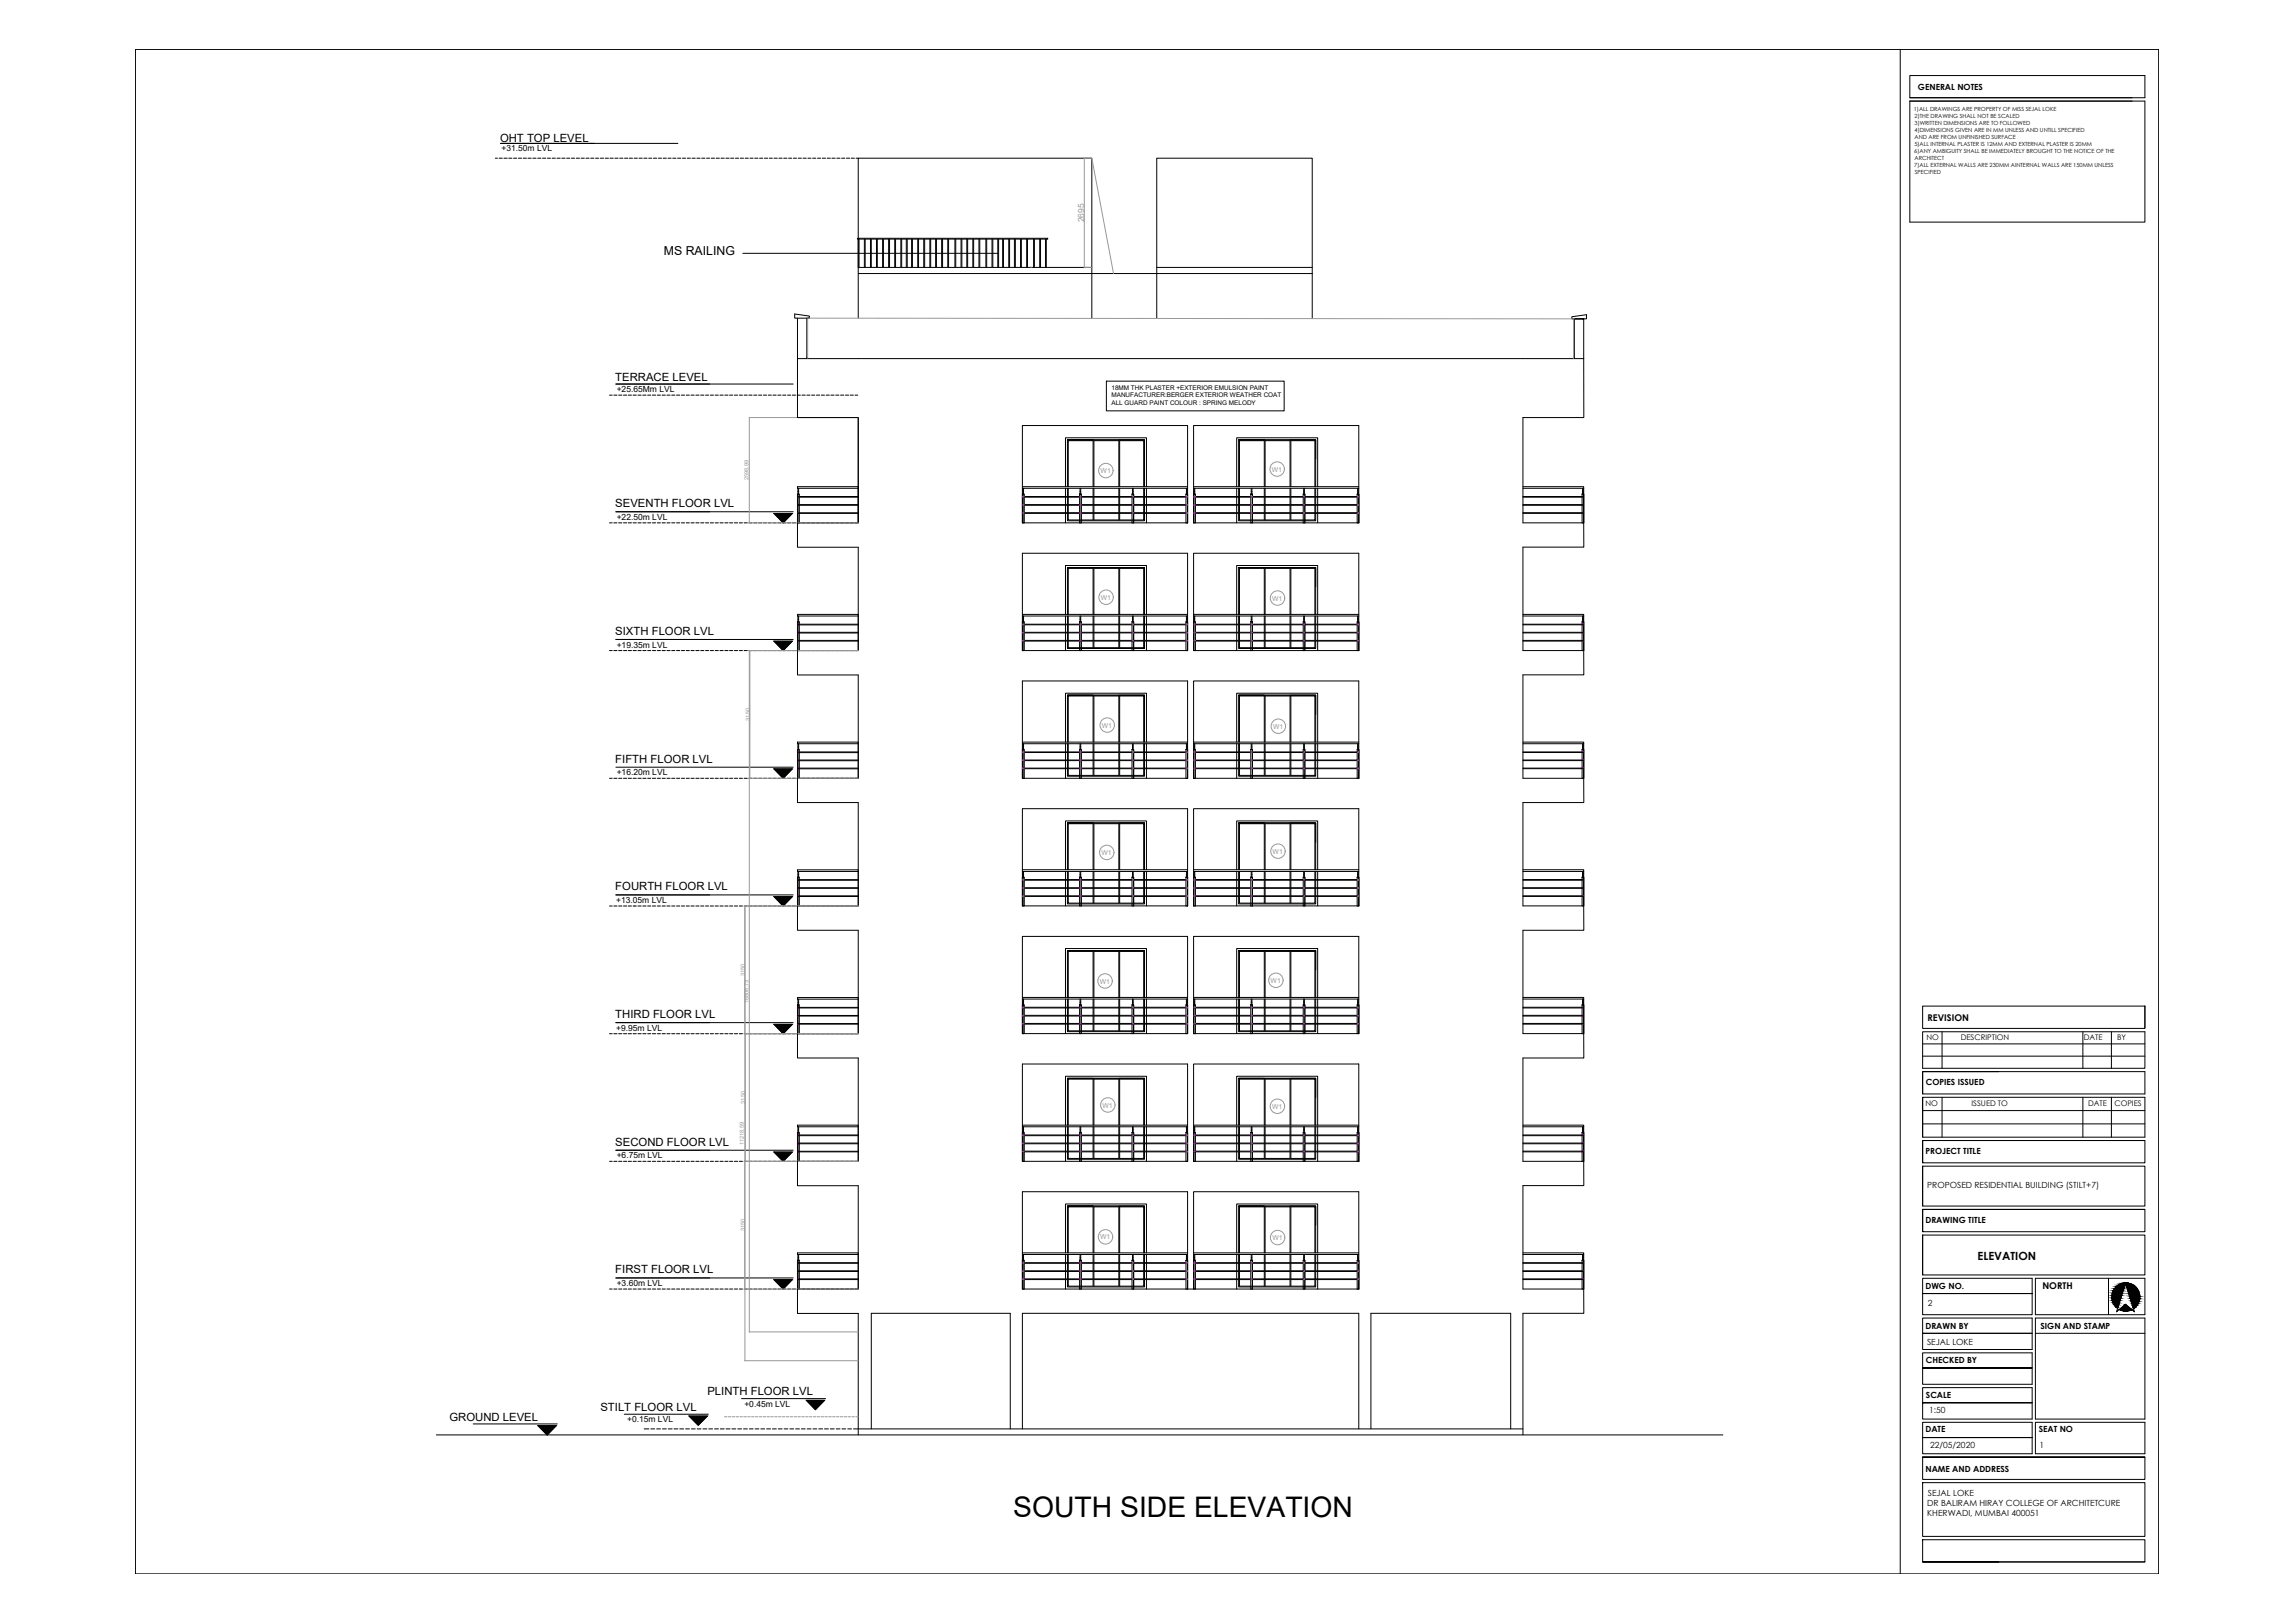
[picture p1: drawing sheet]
<svg xmlns="http://www.w3.org/2000/svg" width="841mm" height="594mm" viewBox="0 0 841 594" stroke-linecap="round" stroke-linejoin="round" font-family="sans-serif">
<defs><g id="words">
<text font-size="10.4" x="371.3" y="555.5">SOUTH SIDE ELEVATION</text>
<text font-size="4.5" x="243.3" y="93.5">MS RAILING</text>
<g font-size="4.1">
<text x="183.2" y="52">OHT TOP LEVEL</text>
<text x="225.5" y="139.6">TERRACE LEVEL</text>
<text x="225.5" y="185.7">SEVENTH FLOOR LVL</text>
<text x="225.5" y="232.5">SIXTH FLOOR LVL</text>
<text x="225.5" y="279.3">FIFTH FLOOR LVL</text>
<text x="225.5" y="326.1">FOURTH FLOOR LVL</text>
<text x="225.5" y="372.8">THIRD FLOOR LVL</text>
<text x="225.5" y="419.6">SECOND FLOOR LVL</text>
<text x="724.7" y="461.4">ELEVATION</text>
<text x="225.5" y="466.4">FIRST FLOOR LVL</text>
<text x="259.2" y="511">PLINTH FLOOR LVL</text>
<text x="164.7" y="520.5">GROUND LEVEL</text>
<text x="220" y="516.9">STILT FLOOR LVL</text>
</g>
<g font-size="3.4">
<text x="706.4" y="373.8">REVISION</text>
<text x="748.5" y="472.1">NORTH</text>
</g>
<g font-size="3.1">
<text x="702.8" y="32.8">GENERAL NOTES</text>
<text x="183.7" y="55.5">+31.50m LVL</text>
<text x="226" y="143.6">+25.65Mm LVL</text>
<text x="226" y="190.4">+22.50m LVL</text>
<text x="226" y="237.2">+19.35m LVL</text>
<text x="226" y="284">+16.20m LVL</text>
<text x="225.8" y="330.7">+13.05m LVL</text>
<text x="225.8" y="377.5">+9.95m LVL</text>
<text x="705.7" y="397.3">COPIES ISSUED</text>
<text x="226" y="424.3">+6.75m LVL</text>
<text x="705.6" y="422.7">PROJECT TITLE</text>
<text x="706.3" y="435.1">PROPOSED RESIDENTIAL BUILDING (STILT+7)</text>
<text x="705.6" y="448">DRAWING TITLE</text>
<text x="226" y="471">+3.60m LVL</text>
<text x="705.6" y="472">DWG NO.</text>
<text x="706.5" y="478.2">2</text>
<text x="705.6" y="486.7">DRAWN BY</text>
<text x="747.7" y="486.7">SIGN AND STAMP</text>
<text x="706.2" y="492.5">SEJAL LOKE</text>
<text x="705.7" y="499.4">CHECKED BY</text>
<text x="272.8" y="515.2">+0.45m LVL</text>
<text x="705.8" y="511.9">SCALE</text>
<text x="229.8" y="520.9">+0.15m LVL</text>
<text x="707" y="517.6">1:50</text>
<text x="705.6" y="524.6">DATE</text>
<text x="747.1" y="524.7">SEAT NO</text>
<text x="707.3" y="530.5">22/05/2020</text>
<text x="747.4" y="530.3">1</text>
<text x="705.6" y="539">NAME AND ADDRESS</text>
<text x="706.3" y="551.6">DR BALIRAM HIRAY COLLEGE OF ARCHITETCURE</text>
<text x="706.5" y="547.8">SEJAL LOKE</text>
<text x="706.3" y="555.4">KHERWADI, MUMBAI 400051</text>
</g>
<text font-size="3.1" fill="#989898" x="397.3" y="81.4" transform="rotate(-90 397.3 81.4)">2695</text>
<g font-size="2.8">
<text x="706" y="381.1">NO</text>
<text x="718.5" y="381.1">DESCRIPTION</text>
<text x="763.6" y="381">DATE</text>
<text x="775.8" y="381">BY</text>
<text x="705.6" y="405.2">NO</text>
<text x="722.5" y="405.2">ISSUED TO</text>
<text x="765.2" y="405">DATE</text>
<text x="774.8" y="405">COPIES</text>
</g>
<g font-size="2.5" fill="#989898">
<text x="403.3" y="173.3">W1</text>
<text x="466.1" y="172.7">W1</text>
<text x="403.4" y="219.7">W1</text>
<text x="466.2" y="220">W1</text>
<text x="403.8" y="266.5">W1</text>
<text x="466.5" y="266.9">W1</text>
<text x="403.6" y="313.1">W1</text>
<text x="466.4" y="312.7">W1</text>
<text x="465.6" y="360">W1</text>
<text x="403" y="360.2">W1</text>
<text x="404" y="405.7">W1</text>
<text x="466.2" y="406.1">W1</text>
<text x="403.2" y="454">W1</text>
<text x="466.3" y="454.2">W1</text>
</g>
<g font-size="2.3">
<text x="407.3" y="142.8">18MM THK PLASTER +EXTERIOR EMULSION PAINT</text>
<text x="407.3" y="145.5">MANUFACTURER:BERGER EXTERIOR WEATHER COAT</text>
<text x="407.3" y="148.2">ALL GUARD PAINT COLOUR : SPRING MELODY</text>
</g>
<g font-size="2.1">
<text x="701.4" y="40.8">1)ALL DRAWINGS ARE PROPERTY OF MISS SEJAL LOKE</text>
<text x="701.6" y="43.4">2)THE DRAWING SHALL NOT BE SCALED</text>
<text x="701.6" y="45.9">3)WRITTEN DIMENSIONS ARE TO FOLLOWED</text>
<text x="701.6" y="53.5">5)ALL INTERNAL PLASTER IS 12MM AND EXTERNAL PLASTER IS 20MM</text>
<text x="701.6" y="48.5">4)DIMENSIONS GIVEN ARE IN MM UNLESS AND UNTILL SPECIFIED</text>
<text x="701.6" y="51">AND ARE FROM UNFINISHED SURFACE</text>
<text x="701.5" y="56.1">6)ANY AMBIGUITY SHALL BE IMMEDIATELY BROUGHT TO THE NOTICE OF THE</text>
<text x="701.6" y="58.6">ARCHITECT</text>
<text x="701.5" y="61.1">7)ALL EXTERNAL WALLS ARE 230MM AINTERNAL WALLS ARE 150MM UNLESS</text>
<text x="701.6" y="63.6">SPECIFIED</text>
</g>
<g font-size="2.1" fill="#989898">
<text x="274.3" y="176" transform="rotate(-90 274.3 176)">2598,99</text>
<text x="274.8" y="264" transform="rotate(-90 274.8 264)">3150</text>
<text x="272.9" y="357.5" transform="rotate(-90 272.9 357.5)">3150</text>
<text x="274.3" y="367.4" transform="rotate(-90 274.3 367.4)">16806,73</text>
<text x="273.1" y="404.3" transform="rotate(-90 273.1 404.3)">3150</text>
<text x="272.6" y="419.5" transform="rotate(-90 272.6 419.5)">11218,59</text>
<text x="272.9" y="451" transform="rotate(-90 272.9 451)">3150</text>
</g>
</g></defs>
<!-- layer: 0 -->
<g fill="none" stroke="#000" stroke-width=".37">
<path d="M181.5 57.9h.8M182.9 57.9h1.2M183.4 52.5h65M184.7 57.9h1.2M186.4 57.9h1.2M188.2 57.9h1.2M190 57.9h1.1M191.7 57.9h1.2M193.5 57.9h1.2M195.3 57.9h1.1M197 57.9h1.2M198.8 57.9h1.2"/>
<path d="M200.6 57.9h1.1M202.3 57.9h1.2M204.1 57.9h1.2M205.9 57.9h1.2M207.7 57.9h1.1M209.4 57.9h1.2M211.2 57.9h1.2M213 57.9h1.1M214.7 57.9h1.2M216.5 57.9h1.1M218.2 57.9h1.2M220 57.9h1.2"/>
<path d="M221.8 57.9h1.2M223.5 57.9h1.2M225.3 57.9h1.2M227.1 57.9h1.2M228.9 57.9h1.2M230.6 57.9h1.2M232.4 57.9h1.2M234.2 57.9h1.1M235.9 57.9h1.2M237.7 57.9h1.2M239.5 57.9h1.1M241.2 57.9h1.2"/>
<path d="M243 57.9h1.2M244.8 57.9h1.1M246.5 57.9h1.2M248.3 57.9h1.2M250.1 57.9h1.2M251.9 57.9h1.1M253.6 57.9h1.2M255.4 57.9h1.2M257.1 57.9h1.2M258.9 57.9h1.2M260.7 57.9h1.1M262.4 57.9h1.2"/>
<path d="M264.2 57.9h1.2M266 57.9h1.2M267.7 57.9h1.2M269.5 57.9h1.2M271.3 57.9h1.2M273.1 57.9h1.1M274.8 57.9h1.2M276.6 57.9h1.2M278.4 57.9h1.1M280.1 57.9h1.2M281.9 57.9h1.2M283.6 57.9h1.2"/>
<path d="M285.4 57.9h1.2M287.2 57.9h1.2M289 57.9h1.1M290.7 57.9h1.2M292.5 57.9h1.2M294.3 57.9h1.2M296.1 57.9h1.1M297.8 57.9h1.2M299.6 57.9h1.2M301.3 57.9h1.2M303.1 57.9h1.2M304.9 57.9h1.1"/>
<path d="M306.6 57.9h1.2M308.4 57.9h1.2M310.2 57.9h1.2M311.9 57.9h1.2M313.7 57.9h.8M272.2 92.8h93.5M314.5 97.9h85.6M383.9 87.3v.3M423.9 97.9h57M292.2 116.5v14.8M295.7 116.5v14.8M296.3 116.5h-5.1v-1.5l5.4 .8v.7h-.3"/>
<path d="M314.5 100.2v-42.3h85.6v58.7M480.9 100.2v-42.3h-57v42.3h-109.4v16.3M480.9 100.2h-57v16.4M480.9 100.2v16.5M576.3 116.8h-.3v-.8l5.4-.7v1.5h-1.5M576.3 116.8h.2M576.5 116.8h3.9M292.2 131.3v21.6h22.3v38.6M292.2 131.3h288.2M405.4 139.6h65.2v10.9h-65.2zM576.9 131v.3v-14.5h3.5v14.5M580.4 131.3v21.6h-22.3v38.6h22.3v-13.2h-22.3"/>
<path d="M374.7 155.9h60.5v35.6h-60.5zM437.4 155.9h60.5v35.6h-60.5zM292.4 178.8v2.2M292.7 178.8v2.2M314.5 178.8h-22.3v-.5h22.3v13.2h-22.3M374.7 178.8h60.5M374.7 178.3h60.5M374.9 178.8v2.1M375.1 178.8v2.1M390.5 178.3v-18h29.6v18M390.5 178.8v3M391.2 178.3v-17.2h28.2v17.2"/>
<path d="M391.2 178.8v3M391.5 178.3v-16.9h9.1v16.9M391.5 178.8v3M395.8 178.8v2.1M396 178.8v2.1M400.6 161.1h-9.4h28.2v7M400.6 178.8v3h-25.9M400.9 178.3v-16.9h9.1v16.9M400.9 178.8v3h9.1v-3M410 161.1h9.4M410.3 178.3v-16.9h8.8v16.9M410.3 178.8v3h8.8v-3"/>
<path d="M415 178.8v2.1M415.3 178.8v2.1M419.4 178.8v3h15.8M420.1 178.8v3M434.8 178.8v2.2M435 178.8v2.2M437.4 178.8h60.5M437.4 178.3h60.5M437.6 178.8v2.1M437.8 178.8v2.1M453.2 178.3v-18h29.7v18M453.2 178.8v3"/>
<path d="M453.9 178.3v-17.2h28.2v17.2M453.9 178.8v3M454.2 178.3v-16.9h9.1v16.9M454.2 178.8v3M458.5 178.8v2.1M458.8 178.8v2.1M463.3 161.1h-9.4h28.2v7M463.3 178.8v3h-25.9M463.6 178.3v-16.9h9.2v16.9M463.6 178.8v3h9.2v-3M472.8 161.1h9.3M473 178.3v-16.9h8.9v16.9"/>
<path d="M473 178.8v3h8.9v-3M477.7 178.8v2.1M478 178.8v2.1M482.1 178.8v3h15.8M482.9 178.8v3M497.5 178.8v2.2M497.7 178.8v2.2M558.1 178.8h22.3M579.9 178.8v2.1M580.2 178.8v2.1M292.2 181.1v10.4M292.2 181l.6 .1z"/>
<path d="M292.2 191.5v8.9h22.3v37.9M292.2 188h22.3M292.2 187.8h22.3M292.2 185.1h22.3M292.2 184.8h22.3M292.2 182.1h22.3M292.2 181.8h22.3M292.4 180h.3M292.8 181v10.5h-.6M374.7 188h16.5v2.7h28.2v-2.7h15.8M374.7 181.1v10.4M374.7 180.9l.6 .2z"/>
<path d="M374.7 185.1h16.5v2.7h-16.5M374.7 182.1h25.9v2.7h-9.1v-2.7M374.9 180h.2M375.3 180.9v10.6M390.5 182.1v2.7M390.5 185.1v2.7M390.5 188v3.5M391.2 182.1v2.7h-16.5M391.5 188h9.1v2.4h-9.1zM391.5 185.1h9.1v2.7h-9.1zM395.6 181.1v10.4M395.6 180.9l.6 .2z"/>
<path d="M395.8 180h.2M396.2 180.9v10.6M400.9 182.1h9.1v2.7h-9.1zM400.9 185.1h9.1v2.7h-9.1zM400.9 188h9.1v2.4h-9.1zM410.3 188h8.8v2.4h-8.8zM410.3 182.1h8.8v2.7h-8.8zM410.3 185.1h8.8v2.7h-8.8zM414.8 181.1v10.4M414.8 180.9l.6 .2zM415 180h.3M415.4 180.9v10.6"/>
<path d="M420.1 182.1v2.7M420.1 185.1v2.7M420.1 188v3.5M434.6 181.1v10.4M434.6 181l.6 .1zM434.8 180.1h.2M435.2 182.1h-15.8v2.7h15.8M435.2 185.1h-15.8v2.7h15.8M437.4 188h16.5v2.7h28.2v-2.7h15.8M437.4 181.1v10.4M437.4 180.9l.6 .2zM437.4 185.1h16.5v2.7h-16.5"/>
<path d="M437.4 182.1h25.9v2.7h-9.1v-2.7M437.6 180h.2M438 180.9v10.6M453.2 182.1v2.7M453.2 185.1v2.7M453.2 188v3.5M453.9 182.1v2.7h-16.5M454.2 188h9.1v2.4h-9.1zM454.2 185.1h9.1v2.7h-9.1zM458.4 181.1v10.4M458.4 180.9l.5 .2zM458.5 180h.3"/>
<path d="M458.9 180.9v10.6M463.6 182.1h9.2v2.7h-9.2zM463.6 185.1h9.2v2.7h-9.2zM463.6 188h9.2v2.4h-9.2zM473 188h8.9v2.4h-8.9zM473 182.1h8.9v2.7h-8.9zM473 185.1h8.9v2.7h-8.9zM477.6 181.1v10.4M477.6 180.9l.6 .2zM477.7 180h.3M478.2 180.9v10.6M482.9 182.1v2.7"/>
<path d="M482.9 185.1v2.7M482.9 188v3.5M497.3 181.1v10.4M497.3 181l.6 .1zM497.5 180.1h.2M497.9 182.1h-15.8v2.7h15.8M497.9 185.1h-15.8v2.7h15.8M558.1 188h22.3M558.1 187.8h22.3M558.1 185.1h22.3M558.1 184.8h22.3M558.1 182.1h22.3"/>
<path d="M558.1 181.8h22.3M579.8 181.1v10.4h.6M579.8 180.9l.6 .2zM579.9 180h.3M580.4 191.5v8.9h-22.3v37.9h22.3v-13.3h-22.3M580.4 180.9v10.6M374.7 202.6h60.5v35.7h-60.5zM400.6 207.9h-9.4h28.2v7M410 207.9h9.4M437.4 202.6h60.5v35.7h-60.5zM463.3 207.9h-9.4h28.2v7M472.8 207.9h9.3"/>
<path d="M292.2 227.9v10.4M292.2 227.7l.6 .2zM292.2 238.3v8.9h22.3v37.9M292.2 234.8h22.3M292.2 234.6h22.3M292.2 231.6h22.3M292.2 228.9h22.3M292.2 228.6h22.3M292.2 231.8h22.3M292.4 226.8h.3M292.4 225.6v2.1M292.7 225.6v2.1"/>
<path d="M292.8 227.7v10.6h-.6M314.5 225.6h-22.3v-.6h22.3v13.3h-22.3M374.7 234.8h16.5v2.7h28.2v-2.7h15.8M374.7 227.8v10.5M374.7 227.7l.6 .1zM374.7 231.8h16.5v2.8h-16.5M374.7 228.8h25.9v2.8h-9.1v-2.8M374.7 225.6h60.5M374.7 225h60.5M374.9 225.6v2.1M374.9 226.8h.2M375.1 225.6v2.1"/>
<path d="M375.3 227.7v10.6M390.5 225v-17.9h29.6v17.9M390.5 225.6v3M390.5 228.8v2.8M390.5 231.8v2.8M390.5 234.8v3.5M391.2 225v-17.1h28.2v17.1M391.2 225.6v3M391.2 228.8v2.8h-16.5M391.5 234.8h9.1v2.4h-9.1zM391.5 225v-16.8h9.1v16.8M391.5 225.6v3"/>
<path d="M391.5 231.8h9.1v2.8h-9.1zM395.6 227.8v10.5M395.6 227.7l.6 .1zM395.8 225.6v2.1M395.8 226.8h.2M396 225.6v2.1M396.2 227.7v10.6M400.6 225.6v3h-25.9M400.9 225v-16.8h9.1v16.8M400.9 225.6v3h9.1v-3M400.9 228.8h9.1v2.8h-9.1zM400.9 231.8h9.1v2.8h-9.1z"/>
<path d="M400.9 234.8h9.1v2.4h-9.1zM410.3 225v-16.8h8.8v16.8M410.3 234.8h8.8v2.4h-8.8zM410.3 225.6v3h8.8v-3M410.3 228.8h8.8v2.8h-8.8zM410.3 231.8h8.8v2.8h-8.8zM414.8 227.8v10.5M414.8 227.7l.6 .1zM415 225.6v2.1M415 226.8h.3M415.3 225.6v2.1M415.4 227.7v10.6"/>
<path d="M419.4 225.6v3h15.8M420.1 225.6v3M420.1 228.8v2.8M420.1 231.8v2.8M420.1 234.8v3.5M434.6 227.9v10.4M434.6 227.7l.6 .2zM434.8 225.6v2.1M434.8 226.9h.2M435 225.6v2.1M435.2 228.8h-15.8v2.8h15.8M435.2 231.8h-15.8v2.8h15.8"/>
<path d="M437.4 234.8h16.5v2.7h28.2v-2.7h15.8M437.4 227.8v10.5M437.4 227.7l.6 .1zM437.4 231.8h16.5v2.8h-16.5M437.4 228.8h25.9v2.8h-9.1v-2.8M437.4 225.6h60.5M437.4 225h60.5M437.6 225.6v2.1M437.6 226.8h.2M437.8 225.6v2.1M438 227.7v10.6M453.2 225v-17.9h29.7v17.9"/>
<path d="M453.2 225.6v3M453.2 228.8v2.8M453.2 231.8v2.8M453.2 234.8v3.5M453.9 225v-17.1h28.2v17.1M453.9 225.6v3M453.9 228.8v2.8h-16.5M454.2 234.8h9.1v2.4h-9.1zM454.2 225v-16.8h9.1v16.8M454.2 225.6v3M454.2 231.8h9.1v2.8h-9.1zM458.4 227.8v10.5"/>
<path d="M458.4 227.7l.5 .1zM458.5 225.6v2.1M458.5 226.8h.3M458.8 225.6v2.1M458.9 227.7v10.6M463.3 225.6v3h-25.9M463.6 225v-16.8h9.2v16.8M463.6 225.6v3h9.2v-3M463.6 228.8h9.2v2.8h-9.2zM463.6 231.8h9.2v2.8h-9.2zM463.6 234.8h9.2v2.4h-9.2zM473 225v-16.8h8.9v16.8"/>
<path d="M473 234.8h8.9v2.4h-8.9zM473 225.6v3h8.9v-3M473 228.8h8.9v2.8h-8.9zM473 231.8h8.9v2.8h-8.9zM477.6 227.8v10.5M477.6 227.7l.6 .1zM477.7 225.6v2.1M477.7 226.8h.3M478 225.6v2.1M478.2 227.7v10.6M482.1 225.6v3h15.8M482.9 225.6v3"/>
<path d="M482.9 228.8v2.8M482.9 231.8v2.8M482.9 234.8v3.5M497.3 227.9v10.4M497.3 227.7l.6 .2zM497.5 225.6v2.1M497.5 226.9h.2M497.7 225.6v2.1M497.9 228.8h-15.8v2.8h15.8M497.9 231.8h-15.8v2.8h15.8M558.1 225.6h22.3M558.1 234.8h22.3"/>
<path d="M558.1 234.6h22.3M558.1 231.8h22.3M558.1 231.6h22.3M558.1 228.8h22.3M558.1 228.6h22.3M579.8 227.8v10.5h.6M579.8 227.7l.6 .1zM579.9 226.8h.3M579.9 225.6v2.1M580.2 225.6v2.1M580.4 238.3v8.9h-22.3v37.9h22.3v-13.3h-22.3M580.4 227.7v10.6"/>
<path d="M374.7 249.4h60.5v35.7h-60.5zM400.6 254.6h-9.4h28.2v7.1M410 254.6h9.4M437.4 249.4h60.5v35.7h-60.5zM463.3 254.6h-9.4h28.2v7.1M472.8 254.6h9.3M292.2 274.6v10.5M292.2 274.5l.6 .1zM292.2 278.6h22.3M292.2 278.4h22.3M292.2 275.4h22.3M292.2 275.7h22.3"/>
<path d="M292.4 273.6h.3M292.4 272.4v2.1M292.7 272.4v2.1M292.8 274.5v10.6h-.6M314.5 272.4h-22.3v-.6h22.3v13.3h-22.3M374.7 274.6v10.5M374.7 274.5l.6 .1zM374.7 278.6h16.5v2.7h-16.5M374.7 275.6h25.9v2.8h-9.1v-2.8M374.7 272.4h60.5M374.7 271.8h60.5M374.9 272.4v2.1"/>
<path d="M374.9 273.6h.2M375.1 272.4v2.1M375.3 274.5v10.6M390.5 271.8v-17.9h29.6v17.9M390.5 272.4v3M390.5 275.6v2.8M390.5 278.6v2.7M391.2 271.8v-17.2h28.2v17.2M391.2 272.4v3M391.2 275.6v2.8h-16.5M391.5 271.8v-16.9h9.1v16.9M391.5 272.4v3"/>
<path d="M391.5 278.6h9.1v2.7h-9.1zM395.6 274.6v10.5M395.6 274.5l.6 .1zM395.8 272.4v2.1M395.8 273.6h.2M396 272.4v2.1M396.2 274.5v10.6M400.6 272.4v3h-25.9M400.9 271.8v-16.9h9.1v16.9M400.9 272.4v3h9.1v-3M400.9 275.6h9.1v2.8h-9.1zM400.9 278.6h9.1v2.7h-9.1z"/>
<path d="M410.3 271.8v-16.9h8.8v16.9M410.3 272.4v3h8.8v-3M410.3 275.6h8.8v2.8h-8.8zM410.3 278.6h8.8v2.7h-8.8zM414.8 274.6v10.5M414.8 274.5l.6 .1zM415 272.4v2.1M415 273.6h.3M415.3 272.4v2.1M415.4 274.5v10.6M419.4 272.4v3h15.8M420.1 272.4v3"/>
<path d="M420.1 275.6v2.8M420.1 278.6v2.7M434.6 274.6v10.5M434.6 274.5l.6 .1zM434.8 272.4v2.1M434.8 273.6h.2M435 272.4v2.1M435.2 275.6h-15.8v2.8h15.8M435.2 278.6h-15.8v2.7h15.8M437.4 274.6v10.5M437.4 274.5l.6 .1zM437.4 278.6h16.5v2.7h-16.5"/>
<path d="M437.4 275.6h25.9v2.8h-9.1v-2.8M437.4 272.4h60.5M437.4 271.8h60.5M437.6 272.4v2.1M437.6 273.6h.2M437.8 272.4v2.1M438 274.5v10.6M453.2 271.8v-17.9h29.7v17.9M453.2 272.4v3M453.2 275.6v2.8M453.2 278.6v2.7M453.9 271.8v-17.2h28.2v17.2"/>
<path d="M453.9 272.4v3M453.9 275.6v2.8h-16.5M454.2 271.8v-16.9h9.1v16.9M454.2 272.4v3M454.2 278.6h9.1v2.7h-9.1zM458.4 274.6v10.5M458.4 274.5l.5 .1zM458.5 272.4v2.1M458.5 273.6h.3M458.8 272.4v2.1M458.9 274.5v10.6M463.3 272.4v3h-25.9"/>
<path d="M463.6 271.8v-16.9h9.2v16.9M463.6 272.4v3h9.2v-3M463.6 275.6h9.2v2.8h-9.2zM463.6 278.6h9.2v2.7h-9.2zM473 271.8v-16.9h8.9v16.9M473 272.4v3h8.9v-3M473 275.6h8.9v2.8h-8.9zM473 278.6h8.9v2.7h-8.9zM477.6 274.6v10.5M477.6 274.5l.6 .1zM477.7 272.4v2.1M477.7 273.6h.3"/>
<path d="M478 272.4v2.1M478.2 274.5v10.6M482.1 272.4v3h15.8M482.9 272.4v3M482.9 275.6v2.8M482.9 278.6v2.7M497.3 274.6v10.5M497.3 274.5l.6 .1zM497.5 272.4v2.1M497.5 273.6h.2M497.7 272.4v2.1M497.9 275.6h-15.8v2.8h15.8"/>
<path d="M497.9 278.6h-15.8v2.7h15.8M558.1 272.4h22.3M558.1 278.6h22.3M558.1 278.4h22.3M558.1 275.6h22.3M558.1 275.4h22.3M579.8 274.6v10.5h.6M579.8 274.5l.6 .1zM579.9 273.6h.3M579.9 272.4v2.1M580.2 272.4v2.1M580.4 274.5v10.6"/>
<path d="M292.2 285.1v8.8h22.3v37.9M292.2 281.3h22.3M292.2 281.6h22.3M374.7 281.5h16.5v2.8h28.2v-2.8h15.8M374.7 296.2h60.5v35.6h-60.5zM390.5 281.5v3.6M391.5 281.5h9.1v2.5h-9.1zM400.9 281.5h9.1v2.5h-9.1zM410.3 281.5h8.8v2.5h-8.8zM420.1 281.5v3.6M437.4 296.2h60.5v35.6h-60.5zM437.4 281.5h16.5v2.8h28.2v-2.8h15.8"/>
<path d="M453.2 281.5v3.6M454.2 281.5h9.1v2.5h-9.1zM463.6 281.5h9.2v2.5h-9.2zM473 281.5h8.9v2.5h-8.9zM482.9 281.5v3.6M558.1 281.5h22.3M558.1 281.3h22.3M580.4 285.1v8.8h-22.3v37.9h22.3v-13.3h-22.3M292.4 319.2v2.1M292.7 319.2v2.1M314.5 319.2h-22.3v-.6h22.3v13.2h-22.3M374.7 319.2h60.5"/>
<path d="M374.7 318.5h60.5M374.9 319.2v2.1M375.1 319.2v2.1M390.5 318.5v-17.8h29.6v17.8M390.5 319.2v2.9M391.2 318.5v-17.1h28.2v17.1M391.2 319.2v2.9M391.5 318.5v-16.8h9.1v16.8M391.5 319.2v2.9M395.8 319.2v2.1M396 319.2v2.1M400.6 301.4h-9.4h28.2v7.1"/>
<path d="M400.6 319.2v2.9h-25.9M400.9 318.5v-16.8h9.1v16.8M400.9 319.2v2.9h9.1v-2.9M410 301.4h9.4M410.3 318.5v-16.8h8.8v16.8M410.3 319.2v2.9h8.8v-2.9M415 319.2v2.1M415.3 319.2v2.1M419.4 319.2v2.9h15.8M420.1 319.2v2.9M434.8 319.2v2.1M435 319.2v2.1"/>
<path d="M437.4 319.2h60.5M437.4 318.5h60.5M437.6 319.2v2.1M437.8 319.2v2.1M453.2 318.5v-17.8h29.7v17.8M453.2 319.2v2.9M453.9 318.5v-17.1h28.2v17.1M453.9 319.2v2.9M454.2 318.5v-16.8h9.1v16.8M454.2 319.2v2.9M458.5 319.2v2.1M458.8 319.2v2.1"/>
<path d="M463.3 301.4h-9.4h28.2v7.1M463.3 319.2v2.9h-25.9M463.6 318.5v-16.8h9.2v16.8M463.6 319.2v2.9h9.2v-2.9M472.8 301.4h9.3M473 318.5v-16.8h8.9v16.8M473 319.2v2.9h8.9v-2.9M477.7 319.2v2.1M478 319.2v2.1M482.1 319.2v2.9h15.8M482.9 319.2v2.9M497.5 319.2v2.1"/>
<path d="M497.7 319.2v2.1M558.1 319.2h22.3M579.9 319.2v2.1M580.2 319.2v2.1M292.2 321.4v10.4M292.2 321.3l.6 .1zM292.2 331.8v8.9h22.3v37.9M292.2 328.4h22.3M292.2 328.1h22.3M292.2 325.4h22.3M292.2 325.1h22.3M292.2 322.4h22.3"/>
<path d="M292.2 322.2h22.3M292.4 320.4h.3M292.8 321.3v10.5h-.6M374.7 328.3h16.5v2.8h28.2v-2.8h15.8M374.7 321.4v10.4M374.7 321.3l.6 .1zM374.7 325.4h16.5v2.7h-16.5M374.7 322.4h25.9v2.7h-9.1v-2.7M374.9 320.4h.2M375.3 321.3v10.5M390.5 322.4v2.7M390.5 325.4v2.7"/>
<path d="M390.5 328.3v3.5M391.2 322.4v2.7h-16.5M391.5 328.3h9.1v2.5h-9.1zM391.5 325.4h9.1v2.7h-9.1zM395.6 321.4v10.4M395.6 321.3l.6 .1zM395.8 320.4h.2M396.2 321.3v10.5M400.9 322.4h9.1v2.7h-9.1zM400.9 325.4h9.1v2.7h-9.1zM400.9 328.3h9.1v2.5h-9.1zM410.3 328.3h8.8v2.5h-8.8z"/>
<path d="M410.3 322.4h8.8v2.7h-8.8zM410.3 325.4h8.8v2.7h-8.8zM414.8 321.4v10.4M414.8 321.3l.6 .1zM415 320.4h.3M415.4 321.3v10.5M420.1 322.4v2.7M420.1 325.4v2.7M420.1 328.3v3.5M434.6 321.4v10.4M434.6 321.3l.6 .1zM434.8 320.4h.2"/>
<path d="M435.2 322.4h-15.8v2.7h15.8M435.2 325.4h-15.8v2.7h15.8M437.4 328.3h16.5v2.8h28.2v-2.8h15.8M437.4 321.4v10.4M437.4 321.3l.6 .1zM437.4 325.4h16.5v2.7h-16.5M437.4 322.4h25.9v2.7h-9.1v-2.7M437.6 320.4h.2M438 321.3v10.5M453.2 322.4v2.7M453.2 325.4v2.7M453.2 328.3v3.5"/>
<path d="M453.9 322.4v2.7h-16.5M454.2 328.3h9.1v2.5h-9.1zM454.2 325.4h9.1v2.7h-9.1zM458.4 321.4v10.4M458.4 321.3l.5 .1zM458.5 320.4h.3M458.9 321.3v10.5M463.6 322.4h9.2v2.7h-9.2zM463.6 325.4h9.2v2.7h-9.2zM463.6 328.3h9.2v2.5h-9.2zM473 328.3h8.9v2.5h-8.9zM473 322.4h8.9v2.7h-8.9z"/>
<path d="M473 325.4h8.9v2.7h-8.9zM477.6 321.4v10.4M477.6 321.3l.6 .1zM477.7 320.4h.3M478.2 321.3v10.5M482.9 322.4v2.7M482.9 325.4v2.7M482.9 328.3v3.5M497.3 321.4v10.4M497.3 321.3l.6 .1zM497.5 320.4h.2M497.9 322.4h-15.8v2.7h15.8"/>
<path d="M497.9 325.4h-15.8v2.7h15.8M558.1 328.3h22.3M558.1 328.1h22.3M558.1 325.4h22.3M558.1 325.1h22.3M558.1 322.4h22.3M558.1 322.1h22.3M579.8 321.4v10.4h.6M579.8 321.3l.6 .1zM579.9 320.4h.3M580.4 331.8v8.9h-22.3v37.9h22.3v-13.3h-22.3M580.4 321.3v10.5"/>
<path d="M374.7 343h60.5v35.6h-60.5zM400.6 348.2h-9.4h28.2v7M410 348.2h9.4M437.4 343h60.5v35.6h-60.5zM463.3 348.2h-9.4h28.2v7M472.8 348.2h9.3M292.2 368.2v10.4M292.2 368l.6 .2zM292.2 378.6v8.9h22.3v37.9M292.2 375.1h22.3M292.2 374.9h22.3M292.2 372.1h22.3"/>
<path d="M292.2 369.2h22.3M292.2 369h22.3M292.2 371.9h22.3M292.4 367.1h.3M292.4 366v2M292.7 366v2M292.8 368v10.6h-.6M314.5 366h-22.3v-.6h22.3v13.2h-22.3M374.7 375.1h16.5v2.8h28.2v-2.8h15.8M374.7 368.2v10.4M374.7 368l.6 .2zM374.7 372.1h16.5v2.7h-16.5"/>
<path d="M374.7 369.2h25.9v2.7h-9.1v-2.7M374.7 365.9h60.5M374.7 365.3h60.5M374.9 365.9v2.1M374.9 367.1h.2M375.1 365.9v2.1M375.3 368v10.6M390.5 365.3v-17.9h29.6v17.9M390.5 365.9v3M390.5 369.2v2.7M390.5 372.1v2.7M390.5 375.1v3.5"/>
<path d="M391.2 365.3v-17.1h28.2v17.1M391.2 365.9v3M391.2 369.2v2.7h-16.5M391.5 375.1h9.1v2.5h-9.1zM391.5 365.3v-16.8h9.1v16.8M391.5 365.9v3M391.5 372.1h9.1v2.7h-9.1zM395.6 368.2v10.4M395.6 368l.6 .2zM395.8 365.9v2.1M395.8 367.1h.2M396 365.9v2.1"/>
<path d="M396.2 368v10.6M400.6 365.9v3h-25.9M400.9 365.3v-16.8h9.1v16.8M400.9 365.9v3h9.1v-3M400.9 369.2h9.1v2.7h-9.1zM400.9 372.1h9.1v2.7h-9.1zM400.9 375.1h9.1v2.5h-9.1zM410.3 365.3v-16.8h8.8v16.8M410.3 375.1h8.8v2.5h-8.8zM410.3 365.9v3h8.8v-3M410.3 369.2h8.8v2.7h-8.8zM410.3 372.1h8.8v2.7h-8.8z"/>
<path d="M414.8 368.2v10.4M414.8 368l.6 .2zM415 365.9v2.1M415 367.1h.3M415.3 365.9v2.1M415.4 368v10.6M419.4 365.9v3h15.8M420.1 365.9v3M420.1 369.2v2.7M420.1 372.1v2.7M420.1 375.1v3.5M434.6 368.2v10.4"/>
<path d="M434.6 368l.6 .2zM434.8 365.9v2.1M434.8 367.1h.2M435 365.9v2.1M435.2 369.2h-15.8v2.7h15.8M435.2 372.1h-15.8v2.7h15.8M437.4 375.1h16.5v2.8h28.2v-2.8h15.8M437.4 368.2v10.4M437.4 368l.6 .2zM437.4 372.1h16.5v2.7h-16.5M437.4 369.2h25.9v2.7h-9.1v-2.7M437.4 365.9h60.5"/>
<path d="M437.4 365.3h60.5M437.6 365.9v2.1M437.6 367.1h.2M437.8 365.9v2.1M438 368v10.6M453.2 365.3v-17.9h29.7v17.9M453.2 365.9v3M453.2 369.2v2.7M453.2 372.1v2.7M453.2 375.1v3.5M453.9 365.3v-17.1h28.2v17.1M453.9 365.9v3"/>
<path d="M453.9 369.2v2.7h-16.5M454.2 375.1h9.1v2.5h-9.1zM454.2 365.3v-16.8h9.1v16.8M454.2 365.9v3M454.2 372.1h9.1v2.7h-9.1zM458.4 368.2v10.4M458.4 368l.5 .2zM458.5 365.9v2.1M458.5 367.1h.3M458.8 365.9v2.1M458.9 368v10.6M463.3 365.9v3h-25.9"/>
<path d="M463.6 365.3v-16.8h9.2v16.8M463.6 365.9v3h9.2v-3M463.6 369.2h9.2v2.7h-9.2zM463.6 372.1h9.2v2.7h-9.2zM463.6 375.1h9.2v2.5h-9.2zM473 365.3v-16.8h8.9v16.8M473 375.1h8.9v2.5h-8.9zM473 365.9v3h8.9v-3M473 369.2h8.9v2.7h-8.9zM473 372.1h8.9v2.7h-8.9zM477.6 368.2v10.4M477.6 368l.6 .2z"/>
<path d="M477.7 365.9v2.1M477.7 367.1h.3M478 365.9v2.1M478.2 368v10.6M482.1 365.9v3h15.8M482.9 365.9v3M482.9 369.2v2.7M482.9 372.1v2.7M482.9 375.1v3.5M497.3 368.2v10.4M497.3 368l.6 .2zM497.5 365.9v2.1"/>
<path d="M497.5 367.1h.2M497.7 365.9v2.1M497.9 369.2h-15.8v2.7h15.8M497.9 372.1h-15.8v2.7h15.8M558.1 365.9h22.3M558.1 375.1h22.3M558.1 374.8h22.3M558.1 372.1h22.3M558.1 371.9h22.3M558.1 369.2h22.3M558.1 368.9h22.3M579.8 368.2v10.4h.6"/>
<path d="M579.8 368l.6 .2zM579.9 367.1h.3M579.9 365.9v2.1M580.2 365.9v2.1M580.4 378.6v8.9h-22.3v37.9h22.3v-13.3h-22.3M580.4 368v10.6M374.7 389.7h60.5v35.7h-60.5zM400.6 395h-9.4h28.2v7M410 395h9.4M437.4 389.7h60.5v35.7h-60.5zM463.3 395h-9.4h28.2v7M472.8 395h9.3"/>
<path d="M292.2 414.9v10.5M292.2 414.8l.6 .1zM292.2 418.9h22.3M292.2 418.7h22.3M292.2 416h22.3M292.2 415.7h22.3M292.4 413.9h.3M292.4 412.7v2.1M292.7 412.7v2.1M292.8 414.8v10.6h-.6M314.5 412.7h-22.3v-.6h22.3v13.3h-22.3M374.7 414.9v10.5"/>
<path d="M374.7 414.8l.6 .1zM374.7 418.9h16.5v2.7h-16.5M374.7 416h25.9v2.7h-9.1v-2.7M374.7 412.7h60.5M374.7 412.1h60.5M374.9 412.7v2.1M374.9 413.9h.2M375.1 412.7v2.1M375.3 414.8v10.6M390.5 412.1v-17.9h29.6v17.9M390.5 412.7v3M390.5 416v2.7"/>
<path d="M390.5 418.9v2.7M391.2 412.1v-17.1h28.2v17.1M391.2 412.7v3M391.2 416v2.7h-16.5M391.5 412.1v-16.8h9.1v16.8M391.5 412.7v3M391.5 418.9h9.1v2.7h-9.1zM395.6 414.9v10.5M395.6 414.8l.6 .1zM395.8 412.7v2.1M395.8 413.9h.2M396 412.7v2.1"/>
<path d="M396.2 414.8v10.6M400.6 412.7v3h-25.9M400.9 412.1v-16.8h9.1v16.8M400.9 412.7v3h9.1v-3M400.9 416h9.1v2.7h-9.1zM400.9 418.9h9.1v2.7h-9.1zM410.3 412.1v-16.8h8.8v16.8M410.3 412.7v3h8.8v-3M410.3 416h8.8v2.7h-8.8zM410.3 418.9h8.8v2.7h-8.8zM414.8 414.9v10.5M414.8 414.8l.6 .1z"/>
<path d="M415 412.7v2.1M415 413.9h.3M415.3 412.7v2.1M415.4 414.8v10.6M419.4 412.7v3h15.8M420.1 412.7v3M420.1 416v2.7M420.1 418.9v2.7M434.6 414.9v10.5M434.6 414.8l.6 .1zM434.8 412.7v2.1M434.8 413.9h.2"/>
<path d="M435 412.7v2.1M435.2 416h-15.8v2.7h15.8M435.2 418.9h-15.8v2.7h15.8M437.4 414.9v10.5M437.4 414.8l.6 .1zM437.4 418.9h16.5v2.7h-16.5M437.4 416h25.9v2.7h-9.1v-2.7M437.4 412.7h60.5M437.4 412.1h60.5M437.6 412.7v2.1M437.6 413.9h.2M437.8 412.7v2.1"/>
<path d="M438 414.8v10.6M453.2 412.1v-17.9h29.7v17.9M453.2 412.7v3M453.2 416v2.7M453.2 418.9v2.7M453.9 412.1v-17.1h28.2v17.1M453.9 412.7v3M453.9 416v2.7h-16.5M454.2 412.1v-16.8h9.1v16.8M454.2 412.7v3M454.2 418.9h9.1v2.7h-9.1zM458.4 414.9v10.5"/>
<path d="M458.4 414.8l.5 .1zM458.5 412.7v2.1M458.5 413.9h.3M458.8 412.7v2.1M458.9 414.8v10.6M463.3 412.7v3h-25.9M463.6 412.1v-16.8h9.2v16.8M463.6 412.7v3h9.2v-3M463.6 416h9.2v2.7h-9.2zM463.6 418.9h9.2v2.7h-9.2zM473 412.1v-16.8h8.9v16.8M473 412.7v3h8.9v-3"/>
<path d="M473 416h8.9v2.7h-8.9zM473 418.9h8.9v2.7h-8.9zM477.6 414.9v10.5M477.6 414.8l.6 .1zM477.7 412.7v2.1M477.7 413.9h.3M478 412.7v2.1M478.2 414.8v10.6M482.1 412.7v3h15.8M482.9 412.7v3M482.9 416v2.7M482.9 418.9v2.7"/>
<path d="M497.3 414.9v10.5M497.3 414.8l.6 .1zM497.5 412.7v2.1M497.5 413.9h.2M497.7 412.7v2.1M497.9 416h-15.8v2.7h15.8M497.9 418.9h-15.8v2.7h15.8M558.1 412.7h22.3M558.1 418.9h22.3M558.1 418.7h22.3M558.1 416h22.3M558.1 415.7h22.3"/>
<path d="M579.8 414.8l.6 .1zM579.9 413.9h.3M579.9 412.7v2.1M580.2 412.7v2.1M580.4 414.8v10.6h-.6v-10.5M292.2 425.4v8.9h22.3v37.8M292.2 421.9h22.3M292.2 421.7h22.3M374.7 421.9h16.5v2.7h28.2v-2.7h15.8M390.5 421.9v3.5M391.5 421.9h9.1v2.4h-9.1zM400.9 421.9h9.1v2.4h-9.1z"/>
<path d="M410.3 421.9h8.8v2.4h-8.8zM420.1 421.9v3.5M437.4 421.9h16.5v2.7h28.2v-2.7h15.8M453.2 421.9v3.5M454.2 421.9h9.1v2.4h-9.1zM463.6 421.9h9.2v2.4h-9.2zM473 421.9h8.9v2.4h-8.9zM482.9 421.9v3.5M558.1 421.9h22.3M558.1 421.6h22.3M580.4 425.3v8.9h-22.3v37.9h22.3v-13.2h-22.3M292.4 459.5v2"/>
<path d="M292.7 459.5v2M314.5 459.5h-22.3v-.6h22.3v13.2h-22.3M374.7 459.5h60.5M374.7 458.9h60.5M374.9 459.5v2M375.1 459.5v2M390.5 458.9v-17.9h29.6v17.9M390.5 459.5v3M391.2 458.9v-17.2h28.2v17.2M391.2 459.5v3M391.5 458.9v-16.9h9.1v16.9M391.5 459.5v3"/>
<path d="M395.8 459.5v2M396 459.5v2M400.6 441.7h-9.4h28.2v7.1M400.6 459.5v3h-25.9M400.9 458.9v-16.9h9.1v16.9M400.9 459.5v3h9.1v-3M410 441.7h9.4M410.3 458.9v-16.9h8.8v16.9M410.3 459.5v3h8.8v-3M415 459.5v2M415.3 459.5v2M419.4 459.5v3h15.8"/>
<path d="M420.1 459.5v3M434.8 459.5v2.1M435 459.5v2.1M437.4 459.5h60.5M437.4 458.9h60.5M437.6 459.5v2M437.8 459.5v2M453.2 458.9v-17.9h29.7v17.9M453.2 459.5v3M453.9 458.9v-17.2h28.2v17.2M453.9 459.5v3M454.2 458.9v-16.9h9.1v16.9"/>
<path d="M454.2 459.5v3M458.5 459.5v2M458.8 459.5v2M463.3 441.7h-9.4h28.2v7.1M463.3 459.5v3h-25.9M463.6 458.9v-16.9h9.2v16.9M463.6 459.5v3h9.2v-3M472.8 441.7h9.3M473 458.9v-16.9h8.9v16.9M473 459.5v3h8.9v-3M477.7 459.5v2M478 459.5v2"/>
<path d="M482.1 459.5v3h15.8M482.9 459.5v3M497.5 459.5v2.1M497.7 459.5v2.1M558.1 459.5h22.3M579.9 459.5v2M580.2 459.5v2M292.2 461.7v10.4M292.2 461.5l.6 .2zM292.2 472.1v9h22.3M292.2 468.7h22.3M292.2 468.4h22.3"/>
<path d="M292.2 465.7h22.3M292.2 465.4h22.3M292.2 462.7h22.3M292.2 462.5h22.3M292.4 460.7h.3M292.8 461.5v10.6h-.6M374.7 468.7h16.5v2.7h28.2v-2.7h15.8M374.7 461.7v10.4M374.7 461.5l.6 .2zM374.7 472.1v-35.6h60.5v35.6M374.7 465.7h16.5v2.7h-16.5M374.7 462.7h25.9v2.7h-9.1v-2.7"/>
<path d="M374.9 460.7h.2M375.3 461.5v10.6M390.5 462.7v2.7M390.5 465.7v2.7M390.5 468.7v3.4M391.2 462.7v2.7h-16.5M391.5 468.7h9.1v2.4h-9.1zM391.5 465.7h9.1v2.7h-9.1zM395.6 461.7v10.4M395.6 461.5l.6 .2zM395.8 460.7h.2M396.2 461.5v10.6"/>
<path d="M400.9 468.7h9.1v2.4h-9.1zM400.9 465.7h9.1v2.7h-9.1zM400.9 462.7h9.1v2.7h-9.1zM410.3 468.7h8.8v2.4h-8.8zM410.3 465.7h8.8v2.7h-8.8zM410.3 462.7h8.8v2.7h-8.8zM414.8 461.7v10.4M414.8 461.5l.6 .2zM415 460.7h.3M415.4 461.5v10.6M420.1 462.7v2.7M420.1 465.7v2.7"/>
<path d="M420.1 468.7v3.4M434.6 461.7v10.4M434.6 461.6l.6 .1zM434.8 460.7h.2M435.2 465.7h-15.8v2.7h15.8M435.2 462.7h-15.8v2.7h15.8M437.4 461.7v10.4v-35.6h60.5v35.6h-123.2M437.4 468.7h16.5v2.7h28.2v-2.7h15.8M437.4 461.5l.6 .2zM437.4 465.7h16.5v2.7h-16.5M437.4 462.7h25.9v2.7h-9.1v-2.7M437.6 460.7h.2"/>
<path d="M438 461.5v10.6M453.2 462.7v2.7M453.2 465.7v2.7M453.2 468.7v3.4M453.9 462.7v2.7h-16.5M454.2 468.7h9.1v2.4h-9.1zM454.2 465.7h9.1v2.7h-9.1zM458.4 461.7v10.4M458.4 461.5l.5 .2zM458.5 460.7h.3M458.9 461.5v10.6M463.6 468.7h9.2v2.4h-9.2z"/>
<path d="M463.6 462.7h9.2v2.7h-9.2zM463.6 465.7h9.2v2.7h-9.2zM473 468.7h8.9v2.4h-8.9zM473 462.7h8.9v2.7h-8.9zM473 465.7h8.9v2.7h-8.9zM477.6 461.7v10.4M477.6 461.5l.6 .2zM477.7 460.7h.3M478.2 461.5v10.6M482.9 462.7v2.7M482.9 465.7v2.7M482.9 468.7v3.4"/>
<path d="M497.3 461.7v10.4M497.3 461.6l.6 .1zM497.5 460.7h.2M497.9 462.7h-15.8v2.7h15.8M497.9 465.7h-15.8v2.7h15.8M558.1 468.7h22.3M558.1 468.4h22.3M558.1 465.7h22.3M558.1 465.4h22.3M558.1 462.7h22.3M558.1 462.5h22.3M579.8 461.7v10.4h.6"/>
<path d="M579.8 461.5l.6 .2zM579.9 460.7h.3M580.4 472.1v8.9h-22.3v44.6M580.4 461.5v10.6M314.5 481v44.6M159.9 525.6h471.5M236.1 523.4h1.7M238.5 523.4h1.4M240.6 523.4h1.4M242.8 523.4h1.4M244.9 523.4h1.4M247 523.4h1.4"/>
<path d="M249.1 523.4h1.4M251.3 523.4h1.4M253.4 523.4h1.4M255.5 523.4h1.4M257.6 523.4h1.4M259.7 523.4h1.4M261.8 523.4h1.5M264 523.4h1.4M266.1 523.4h1.4M268.2 523.4h1.4M270.4 523.4h1.4M272.5 523.4h1.4"/>
<path d="M274.6 523.4h1.4M276.7 523.4h1.4M278.8 523.4h1.4M280.9 523.4h1.5M283.1 523.4h1.4M285.2 523.4h1.4M287.3 523.4h1.4M289.4 523.4h1.4M291.6 523.4h1.4M293.7 523.4h1.4M295.8 523.4h1.4M297.9 523.4h1.4"/>
<path d="M300 523.4h1.5M302.1 523.4h1.5M304.3 523.4h1.4M306.4 523.4h1.4M308.5 523.4h1.4M310.7 523.4h1.4M312.8 523.4h245.3M319.3 523.4v-42.4h50.9v42.4M374.7 523.4v-42.4h123.2v42.4M502.4 523.4v-42.4h51.2v42.4"/>
</g>
<!-- layer: railing -->
<g fill="none" stroke="#d0d" stroke-width=".37">
<path d="M292.3 181.8h.4v.3h-.4zM292.3 184.8h.4v.3h-.4zM292.3 187.8h.4v.3h-.4zM374.7 181.8h.5v.3h-.5zM374.7 184.8h.5v.3h-.5zM374.7 187.8h.5v.2h-.5zM395.7 181.8h.5v.3h-.5zM395.7 184.8h.5v.3h-.5zM395.7 187.8h.5v.2h-.5zM414.9 181.8h.4v.3h-.4zM414.9 184.8h.4v.3h-.4zM414.9 187.8h.4v.2h-.4z"/>
<path d="M434.7 181.8h.4v.3h-.4zM434.7 184.8h.4v.3h-.4zM434.7 187.8h.4v.3h-.4zM437.5 181.8h.5v.3h-.5zM437.5 184.8h.5v.3h-.5zM437.5 187.8h.5v.2h-.5zM458.4 181.8h.5v.3h-.5zM458.4 184.8h.5v.3h-.5zM458.4 187.8h.5v.2h-.5zM477.7 181.8h.4v.3h-.4zM477.7 184.8h.4v.3h-.4zM477.7 187.8h.4v.2h-.4z"/>
<path d="M497.4 181.8h.5v.3h-.5zM497.4 184.8h.5v.3h-.5zM497.4 187.8h.5v.3h-.5zM579.9 181.8h.4v.3h-.4zM579.9 184.8h.4v.3h-.4zM579.9 187.8h.4v.2h-.4zM292.3 228.6h.4v.3h-.4zM292.3 231.6h.4v.2h-.4zM292.3 234.6h.4v.2h-.4zM374.7 228.6h.5v.3h-.5zM374.7 231.6h.5v.2h-.5zM374.7 234.6h.5v.2h-.5z"/>
<path d="M395.7 228.6h.5v.3h-.5zM395.7 231.6h.5v.2h-.5zM395.7 234.6h.5v.2h-.5zM414.9 228.6h.4v.3h-.4zM414.9 231.6h.4v.2h-.4zM414.9 234.6h.4v.2h-.4zM434.7 228.6h.4v.3h-.4zM434.7 231.6h.4v.3h-.4zM434.7 234.6h.4v.3h-.4zM437.5 228.6h.5v.3h-.5zM437.5 231.6h.5v.2h-.5zM437.5 234.6h.5v.2h-.5z"/>
<path d="M458.4 228.6h.5v.3h-.5zM458.4 231.6h.5v.2h-.5zM458.4 234.6h.5v.2h-.5zM477.7 228.6h.4v.3h-.4zM477.7 231.6h.4v.2h-.4zM477.7 234.6h.4v.2h-.4zM497.4 228.6h.5v.3h-.5zM497.4 231.6h.5v.3h-.5zM497.4 234.6h.5v.3h-.5zM579.9 228.6h.4v.3h-.4zM579.9 231.6h.4v.2h-.4zM579.9 234.6h.4v.2h-.4z"/>
<path d="M292.3 275.4h.4v.3h-.4zM292.3 278.4h.4v.2h-.4zM374.7 275.4h.5v.3h-.5zM374.7 278.3h.5v.3h-.5zM395.7 275.4h.5v.3h-.5zM395.7 278.3h.5v.3h-.5zM414.9 275.4h.4v.3h-.4zM414.9 278.3h.4v.3h-.4zM434.7 275.4h.4v.3h-.4zM434.7 278.4h.4v.2h-.4zM437.5 275.4h.5v.3h-.5zM437.5 278.3h.5v.3h-.5z"/>
<path d="M458.4 275.4h.5v.3h-.5zM458.4 278.3h.5v.3h-.5zM477.7 275.4h.4v.3h-.4zM477.7 278.3h.4v.3h-.4zM497.4 275.4h.5v.3h-.5zM497.4 278.4h.5v.2h-.5zM579.9 275.4h.4v.3h-.4zM579.9 278.3h.4v.3h-.4zM292.3 281.3h.4v.3h-.4zM374.7 281.3h.5v.3h-.5zM395.7 281.3h.5v.3h-.5zM414.9 281.3h.4v.3h-.4z"/>
<path d="M434.7 281.3h.4v.3h-.4zM437.5 281.3h.5v.3h-.5zM458.4 281.3h.5v.3h-.5zM477.7 281.3h.4v.3h-.4zM497.4 281.3h.5v.3h-.5zM579.9 281.3h.4v.3h-.4zM292.3 322.1h.4v.3h-.4zM292.3 325.1h.4v.3h-.4zM292.3 328.1h.4v.3h-.4zM374.7 322.1h.5v.3h-.5zM374.7 325.1h.5v.3h-.5zM374.7 328.1h.5v.3h-.5z"/>
<path d="M395.7 322.1h.5v.3h-.5zM395.7 325.1h.5v.3h-.5zM395.7 328.1h.5v.3h-.5zM414.9 322.1h.4v.3h-.4zM414.9 325.1h.4v.3h-.4zM414.9 328.1h.4v.3h-.4zM434.7 322.2h.4v.2h-.4zM434.7 325.1h.4v.3h-.4zM434.7 328.1h.4v.3h-.4zM437.5 322.1h.5v.3h-.5zM437.5 325.1h.5v.3h-.5zM437.5 328.1h.5v.3h-.5z"/>
<path d="M458.4 322.1h.5v.3h-.5zM458.4 325.1h.5v.3h-.5zM458.4 328.1h.5v.3h-.5zM477.7 322.1h.4v.3h-.4zM477.7 325.1h.4v.3h-.4zM477.7 328.1h.4v.3h-.4zM497.4 322.2h.5v.2h-.5zM497.4 325.1h.5v.3h-.5zM497.4 328.1h.5v.3h-.5zM579.9 322.1h.4v.3h-.4zM579.9 325.1h.4v.3h-.4zM579.9 328.1h.4v.3h-.4z"/>
<path d="M292.3 368.9h.4v.3h-.4zM292.3 371.9h.4v.3h-.4zM292.3 374.8h.4v.3h-.4zM374.7 368.9h.5v.3h-.5zM374.7 371.9h.5v.2h-.5zM374.7 374.8h.5v.3h-.5zM395.7 368.9h.5v.3h-.5zM395.7 371.9h.5v.2h-.5zM395.7 374.8h.5v.3h-.5zM414.9 368.9h.4v.3h-.4zM414.9 371.9h.4v.2h-.4zM414.9 374.8h.4v.3h-.4z"/>
<path d="M434.7 369h.4v.2h-.4zM434.7 371.9h.4v.3h-.4zM434.7 374.9h.4v.2h-.4zM437.5 368.9h.5v.3h-.5zM437.5 371.9h.5v.2h-.5zM437.5 374.8h.5v.3h-.5zM458.4 368.9h.5v.3h-.5zM458.4 371.9h.5v.2h-.5zM458.4 374.8h.5v.3h-.5zM477.7 368.9h.4v.3h-.4zM477.7 371.9h.4v.2h-.4zM477.7 374.8h.4v.3h-.4z"/>
<path d="M497.4 369h.5v.2h-.5zM497.4 371.9h.5v.3h-.5zM497.4 374.9h.5v.2h-.5zM579.9 368.9h.4v.3h-.4zM579.9 371.9h.4v.2h-.4zM579.9 374.8h.4v.3h-.4zM292.3 415.7h.4v.3h-.4zM292.3 418.7h.4v.2h-.4zM374.7 415.7h.5v.3h-.5zM374.7 418.7h.5v.2h-.5zM395.7 415.7h.5v.3h-.5zM395.7 418.7h.5v.2h-.5z"/>
<path d="M414.9 415.7h.4v.3h-.4zM414.9 418.7h.4v.2h-.4zM434.7 415.7h.4v.3h-.4zM434.7 418.7h.4v.3h-.4zM437.5 415.7h.5v.3h-.5zM437.5 418.7h.5v.2h-.5zM458.4 415.7h.5v.3h-.5zM458.4 418.7h.5v.2h-.5zM477.7 415.7h.4v.3h-.4zM477.7 418.7h.4v.2h-.4zM497.4 415.7h.5v.3h-.5zM497.4 418.7h.5v.3h-.5z"/>
<path d="M579.9 415.7h.4v.3h-.4zM579.9 418.7h.4v.2h-.4zM292.3 421.6h.4v.3h-.4zM374.7 421.6h.5v.3h-.5zM395.7 421.6h.5v.3h-.5zM414.9 421.6h.4v.3h-.4zM434.7 421.7h.4v.2h-.4zM437.5 421.6h.5v.3h-.5zM458.4 421.6h.5v.3h-.5zM477.7 421.6h.4v.3h-.4zM497.4 421.7h.5v.2h-.5zM579.9 421.6h.4v.3h-.4z"/>
<path d="M292.3 462.4h.4v.3h-.4zM292.3 465.4h.4v.3h-.4zM292.3 468.4h.4v.3h-.4zM374.7 462.4h.5v.3h-.5zM374.7 465.4h.5v.3h-.5zM374.7 468.4h.5v.3h-.5zM395.7 462.4h.5v.3h-.5zM395.7 465.4h.5v.3h-.5zM395.7 468.4h.5v.3h-.5zM414.9 462.4h.4v.3h-.4zM414.9 465.4h.4v.3h-.4zM414.9 468.4h.4v.3h-.4z"/>
<path d="M434.7 462.5h.4v.2h-.4zM434.7 465.4h.4v.3h-.4zM434.7 468.4h.4v.3h-.4zM437.5 462.4h.5v.3h-.5zM437.5 465.4h.5v.3h-.5zM437.5 468.4h.5v.3h-.5zM458.4 462.4h.5v.3h-.5zM458.4 465.4h.5v.3h-.5zM458.4 468.4h.5v.3h-.5zM477.7 462.4h.4v.3h-.4zM477.7 465.4h.4v.3h-.4zM477.7 468.4h.4v.3h-.4z"/>
<path d="M497.4 462.5h.5v.2h-.5zM497.4 465.4h.5v.3h-.5zM497.4 468.4h.5v.3h-.5zM579.9 462.4h.4v.3h-.4zM579.9 465.4h.4v.3h-.4zM579.9 468.4h.4v.3h-.4z"/>
<circle cx="292.6" cy="184.9" r=".06"/>
<circle cx="292.6" cy="182" r=".06"/>
<circle cx="292.6" cy="187.9" r=".06"/>
<circle cx="375" cy="184.9" r=".06"/>
<circle cx="375" cy="182" r=".06"/>
<circle cx="375" cy="187.9" r=".06"/>
<circle cx="395.9" cy="182" r=".06"/>
<circle cx="395.9" cy="187.9" r=".06"/>
<circle cx="395.9" cy="184.9" r=".06"/>
<circle cx="415.2" cy="187.9" r=".06"/>
<circle cx="415.2" cy="182" r=".06"/>
<circle cx="415.2" cy="184.9" r=".06"/>
<circle cx="434.9" cy="182" r=".06"/>
<circle cx="434.9" cy="185" r=".06"/>
<circle cx="434.9" cy="187.9" r=".06"/>
<circle cx="437.7" cy="184.9" r=".06"/>
<circle cx="437.7" cy="182" r=".06"/>
<circle cx="437.7" cy="187.9" r=".06"/>
<circle cx="458.7" cy="184.9" r=".06"/>
<circle cx="458.7" cy="187.9" r=".06"/>
<circle cx="458.7" cy="182" r=".06"/>
<circle cx="477.9" cy="182" r=".06"/>
<circle cx="477.9" cy="187.9" r=".06"/>
<circle cx="477.9" cy="184.9" r=".06"/>
<circle cx="497.7" cy="185" r=".06"/>
<circle cx="497.7" cy="182" r=".06"/>
<circle cx="497.7" cy="187.9" r=".06"/>
<circle cx="580.1" cy="182" r=".06"/>
<circle cx="580.1" cy="187.9" r=".06"/>
<circle cx="580.1" cy="184.9" r=".06"/>
<circle cx="292.6" cy="234.7" r=".06"/>
<circle cx="292.6" cy="228.7" r=".06"/>
<circle cx="292.6" cy="231.7" r=".06"/>
<circle cx="375" cy="228.7" r=".06"/>
<circle cx="375" cy="234.7" r=".06"/>
<circle cx="375" cy="231.7" r=".06"/>
<circle cx="395.9" cy="228.7" r=".06"/>
<circle cx="395.9" cy="231.7" r=".06"/>
<circle cx="395.9" cy="234.7" r=".06"/>
<circle cx="415.2" cy="231.7" r=".06"/>
<circle cx="415.2" cy="234.7" r=".06"/>
<circle cx="415.2" cy="228.7" r=".06"/>
<circle cx="434.9" cy="228.7" r=".06"/>
<circle cx="434.9" cy="231.7" r=".06"/>
<circle cx="434.9" cy="234.7" r=".06"/>
<circle cx="437.7" cy="228.7" r=".06"/>
<circle cx="437.7" cy="234.7" r=".06"/>
<circle cx="437.7" cy="231.7" r=".06"/>
<circle cx="458.7" cy="231.7" r=".06"/>
<circle cx="458.7" cy="228.7" r=".06"/>
<circle cx="458.7" cy="234.7" r=".06"/>
<circle cx="477.9" cy="228.7" r=".06"/>
<circle cx="477.9" cy="234.7" r=".06"/>
<circle cx="477.9" cy="231.7" r=".06"/>
<circle cx="497.7" cy="228.7" r=".06"/>
<circle cx="497.7" cy="231.7" r=".06"/>
<circle cx="497.7" cy="234.7" r=".06"/>
<circle cx="580.1" cy="228.7" r=".06"/>
<circle cx="580.1" cy="234.7" r=".06"/>
<circle cx="580.1" cy="231.7" r=".06"/>
<circle cx="292.6" cy="275.5" r=".06"/>
<circle cx="292.6" cy="278.5" r=".06"/>
<circle cx="375" cy="278.4" r=".06"/>
<circle cx="375" cy="275.5" r=".06"/>
<circle cx="395.9" cy="275.5" r=".06"/>
<circle cx="395.9" cy="278.4" r=".06"/>
<circle cx="415.2" cy="278.4" r=".06"/>
<circle cx="415.2" cy="275.5" r=".06"/>
<circle cx="434.9" cy="275.5" r=".06"/>
<circle cx="434.9" cy="278.5" r=".06"/>
<circle cx="437.7" cy="278.4" r=".06"/>
<circle cx="437.7" cy="275.5" r=".06"/>
<circle cx="458.7" cy="278.4" r=".06"/>
<circle cx="458.7" cy="275.5" r=".06"/>
<circle cx="477.9" cy="278.4" r=".06"/>
<circle cx="477.9" cy="275.5" r=".06"/>
<circle cx="497.7" cy="278.5" r=".06"/>
<circle cx="497.7" cy="275.5" r=".06"/>
<circle cx="580.1" cy="275.5" r=".06"/>
<circle cx="580.1" cy="278.4" r=".06"/>
<circle cx="292.6" cy="281.4" r=".06"/>
<circle cx="375" cy="281.4" r=".06"/>
<circle cx="395.9" cy="281.4" r=".06"/>
<circle cx="415.2" cy="281.4" r=".06"/>
<circle cx="434.9" cy="281.4" r=".06"/>
<circle cx="437.7" cy="281.4" r=".06"/>
<circle cx="458.7" cy="281.4" r=".06"/>
<circle cx="477.9" cy="281.4" r=".06"/>
<circle cx="497.7" cy="281.4" r=".06"/>
<circle cx="580.1" cy="281.4" r=".06"/>
<circle cx="292.6" cy="322.3" r=".06"/>
<circle cx="292.6" cy="325.3" r=".06"/>
<circle cx="292.6" cy="328.2" r=".06"/>
<circle cx="375" cy="325.2" r=".06"/>
<circle cx="375" cy="322.2" r=".06"/>
<circle cx="375" cy="328.2" r=".06"/>
<circle cx="395.9" cy="325.2" r=".06"/>
<circle cx="395.9" cy="322.2" r=".06"/>
<circle cx="395.9" cy="328.2" r=".06"/>
<circle cx="415.2" cy="322.2" r=".06"/>
<circle cx="415.2" cy="328.2" r=".06"/>
<circle cx="415.2" cy="325.2" r=".06"/>
<circle cx="434.9" cy="322.3" r=".06"/>
<circle cx="434.9" cy="328.2" r=".06"/>
<circle cx="434.9" cy="325.3" r=".06"/>
<circle cx="437.7" cy="325.2" r=".06"/>
<circle cx="437.7" cy="328.2" r=".06"/>
<circle cx="437.7" cy="322.2" r=".06"/>
<circle cx="458.7" cy="322.2" r=".06"/>
<circle cx="458.7" cy="325.2" r=".06"/>
<circle cx="458.7" cy="328.2" r=".06"/>
<circle cx="477.9" cy="325.2" r=".06"/>
<circle cx="477.9" cy="322.2" r=".06"/>
<circle cx="477.9" cy="328.2" r=".06"/>
<circle cx="497.7" cy="322.3" r=".06"/>
<circle cx="497.7" cy="328.2" r=".06"/>
<circle cx="497.7" cy="325.3" r=".06"/>
<circle cx="580.1" cy="328.2" r=".06"/>
<circle cx="580.1" cy="325.2" r=".06"/>
<circle cx="580.1" cy="322.2" r=".06"/>
<circle cx="292.6" cy="375" r=".06"/>
<circle cx="292.6" cy="369" r=".06"/>
<circle cx="292.6" cy="372" r=".06"/>
<circle cx="375" cy="369" r=".06"/>
<circle cx="375" cy="375" r=".06"/>
<circle cx="375" cy="372" r=".06"/>
<circle cx="395.9" cy="372" r=".06"/>
<circle cx="395.9" cy="369" r=".06"/>
<circle cx="395.9" cy="375" r=".06"/>
<circle cx="415.2" cy="369" r=".06"/>
<circle cx="415.2" cy="372" r=".06"/>
<circle cx="415.2" cy="375" r=".06"/>
<circle cx="434.9" cy="369.1" r=".06"/>
<circle cx="434.9" cy="372" r=".06"/>
<circle cx="434.9" cy="375" r=".06"/>
<circle cx="437.7" cy="369" r=".06"/>
<circle cx="437.7" cy="375" r=".06"/>
<circle cx="437.7" cy="372" r=".06"/>
<circle cx="458.7" cy="372" r=".06"/>
<circle cx="458.7" cy="375" r=".06"/>
<circle cx="458.7" cy="369" r=".06"/>
<circle cx="477.9" cy="375" r=".06"/>
<circle cx="477.9" cy="372" r=".06"/>
<circle cx="477.9" cy="369" r=".06"/>
<circle cx="497.7" cy="369.1" r=".06"/>
<circle cx="497.7" cy="375" r=".06"/>
<circle cx="497.7" cy="372" r=".06"/>
<circle cx="580.1" cy="369" r=".06"/>
<circle cx="580.1" cy="372" r=".06"/>
<circle cx="580.1" cy="375" r=".06"/>
<circle cx="292.6" cy="418.8" r=".06"/>
<circle cx="292.6" cy="415.8" r=".06"/>
<circle cx="375" cy="418.8" r=".06"/>
<circle cx="375" cy="415.8" r=".06"/>
<circle cx="395.9" cy="418.8" r=".06"/>
<circle cx="395.9" cy="415.8" r=".06"/>
<circle cx="415.2" cy="415.8" r=".06"/>
<circle cx="415.2" cy="418.8" r=".06"/>
<circle cx="434.9" cy="415.8" r=".06"/>
<circle cx="434.9" cy="418.8" r=".06"/>
<circle cx="437.7" cy="418.8" r=".06"/>
<circle cx="437.7" cy="415.8" r=".06"/>
<circle cx="458.7" cy="418.8" r=".06"/>
<circle cx="458.7" cy="415.8" r=".06"/>
<circle cx="477.9" cy="418.8" r=".06"/>
<circle cx="477.9" cy="415.8" r=".06"/>
<circle cx="497.7" cy="418.8" r=".06"/>
<circle cx="497.7" cy="415.8" r=".06"/>
<circle cx="580.1" cy="418.8" r=".06"/>
<circle cx="580.1" cy="415.8" r=".06"/>
<circle cx="292.6" cy="421.7" r=".06"/>
<circle cx="375" cy="421.7" r=".06"/>
<circle cx="395.9" cy="421.7" r=".06"/>
<circle cx="415.2" cy="421.7" r=".06"/>
<circle cx="434.9" cy="421.8" r=".06"/>
<circle cx="437.7" cy="421.7" r=".06"/>
<circle cx="458.7" cy="421.7" r=".06"/>
<circle cx="477.9" cy="421.7" r=".06"/>
<circle cx="497.7" cy="421.8" r=".06"/>
<circle cx="580.1" cy="421.7" r=".06"/>
<circle cx="292.6" cy="465.5" r=".06"/>
<circle cx="292.6" cy="468.5" r=".06"/>
<circle cx="292.6" cy="462.6" r=".06"/>
<circle cx="375" cy="465.5" r=".06"/>
<circle cx="375" cy="462.6" r=".06"/>
<circle cx="375" cy="468.5" r=".06"/>
<circle cx="395.9" cy="462.6" r=".06"/>
<circle cx="395.9" cy="465.5" r=".06"/>
<circle cx="395.9" cy="468.5" r=".06"/>
<circle cx="415.2" cy="468.5" r=".06"/>
<circle cx="415.2" cy="465.5" r=".06"/>
<circle cx="415.2" cy="462.6" r=".06"/>
<circle cx="434.9" cy="462.6" r=".06"/>
<circle cx="434.9" cy="465.5" r=".06"/>
<circle cx="434.9" cy="468.6" r=".06"/>
<circle cx="437.7" cy="462.6" r=".06"/>
<circle cx="437.7" cy="465.5" r=".06"/>
<circle cx="437.7" cy="468.5" r=".06"/>
<circle cx="458.7" cy="465.5" r=".06"/>
<circle cx="458.7" cy="468.5" r=".06"/>
<circle cx="458.7" cy="462.6" r=".06"/>
<circle cx="477.9" cy="462.6" r=".06"/>
<circle cx="477.9" cy="465.5" r=".06"/>
<circle cx="477.9" cy="468.5" r=".06"/>
<circle cx="497.7" cy="462.6" r=".06"/>
<circle cx="497.7" cy="465.5" r=".06"/>
<circle cx="497.7" cy="468.6" r=".06"/>
<circle cx="580.1" cy="462.6" r=".06"/>
<circle cx="580.1" cy="465.5" r=".06"/>
<circle cx="580.1" cy="468.5" r=".06"/>
</g>
<!-- layer: 0 -->
<g fill="none" stroke="#989898" stroke-width=".37">
<path d="M397.4 57.9h2.7l8 42.3M397.4 58v39.9h2.7M377.7 97.9h.4M296 116.5l280.9 .3M274.5 152.9h40M274.6 153v38.5h39.9M274.8 238.3v46.7M314.5 238.3h-40l.1 249.5M274.8 285.1h39.7M272.9 331.8h41.6M273 331.9v166.5M272.9 378.6h41.6"/>
<path d="M273.1 378.6v46.7M314.5 425.4h-41.6v46.7h41.6M272.9 498.4h41.6M274.5 487.8h40M265.5 518.9h.9M266.9 518.9h1M268.3 518.9h1M269.7 518.9h1M271.2 518.9h.9M272.6 518.9h.9M274 518.9h.9M275.4 518.9h.9"/>
<path d="M276.8 518.9h1M278.2 518.9h1M279.6 518.9h1M281.1 518.9h.9M282.5 518.9h.9M283.9 518.9h.9M285.3 518.9h.9M286.7 518.9h1M288.1 518.9h1M289.5 518.9h1M291 518.9h.9M292.4 518.9h.9"/>
<path d="M293.8 518.9h.9M295.2 518.9h.9M296.6 518.9h.9M298 518.9h1M299.4 518.9h1M300.8 518.9h1M302.3 518.9h.9M303.7 518.9h.9M305.1 518.9h.9M306.5 518.9h.9M307.9 518.9h1M309.3 518.9h1"/>
<path d="M310.7 518.9h1M312.2 518.9h.9M313.6 518.9h.9"/>
<circle cx="405.2" cy="172.3" r="2.65"/>
<circle cx="468" cy="171.8" r="2.65"/>
<circle cx="405.3" cy="218.7" r="2.65"/>
<circle cx="468.2" cy="219" r="2.65"/>
<circle cx="405.8" cy="265.6" r="2.65"/>
<circle cx="468.5" cy="266" r="2.65"/>
<circle cx="405.6" cy="312.2" r="2.65"/>
<circle cx="468.3" cy="311.7" r="2.65"/>
<circle cx="405" cy="359.3" r="2.65"/>
<circle cx="467.6" cy="359" r="2.65"/>
<circle cx="406" cy="404.7" r="2.65"/>
<circle cx="468.1" cy="405.2" r="2.65"/>
<circle cx="405.1" cy="453" r="2.65"/>
<circle cx="468.2" cy="453.3" r="2.65"/>
</g>
<!-- layer: NAMES -->
<g fill="none" stroke="#000" stroke-width=".37">
<path d="M223.4 144.7h.9M224.9 144.7h1.2M225.7 140.7h65M226.7 144.7h1.2M228.5 144.7h1.2M230.2 144.7h1.2M232 144.7h1.2M233.8 144.7h1.2M235.6 144.7h1.1M237.3 144.7h1.2M239.1 144.7h1.2M240.8 144.7h1.2"/>
<path d="M242.6 144.7h1.2M244.4 144.7h1.1M246.1 144.7h1.2M247.9 144.7h1.2M249.7 144.7h1.2M251.5 144.7h1.1M253.2 144.7h1.2M255 144.7h1.2M256.8 144.7h1.2M258.5 144.7h1.2M260.3 144.7h1.2M262.1 144.7h1.1"/>
<path d="M263.8 144.7h1.2M265.6 144.7h1.2M267.3 144.7h1.2M269.1 144.7h1.2M270.9 144.7h1.2M272.7 144.7h1.2M274.4 144.7h1.2M276.2 144.7h1.2M278 144.7h1.2M279.8 144.7h1.1M281.5 144.7h1.2M283.3 144.7h1.2"/>
<path d="M285 144.7h1.2M286.8 144.7h1.2M288.6 144.7h1.1M290.3 144.7h1.2M292.1 144.7h1.2M293.9 144.7h1.2M295.7 144.7h1.1M297.4 144.7h1.2M299.2 144.7h1.2M301 144.7h1.1M302.7 144.7h1.2M304.5 144.7h1.2"/>
<path d="M306.3 144.7h1.1M308 144.7h1.2M309.8 144.7h1.2M311.5 144.7h1.2M313.3 144.7h1M223.4 191.5h.9M224.9 191.5h1.2M225.7 187.4h65M226.7 191.5h1.2M228.5 191.5h1.2M230.2 191.5h1.2M232 191.5h1.2"/>
<path d="M233.8 191.5h1.2M235.6 191.5h1.1M237.3 191.5h1.2M239.1 191.5h1.2M240.8 191.5h1.2M242.6 191.5h1.2M244.4 191.5h1.1M246.1 191.5h1.2M247.9 191.5h1.2M249.7 191.5h1.2M251.5 191.5h1.1M253.2 191.5h1.2"/>
<path d="M255 191.5h1.2M256.8 191.5h1.2M258.5 191.5h1.2M260.3 191.5h1.2M262.1 191.5h1.1M263.8 191.5h1.2M265.6 191.5h1.2M267.3 191.5h1.2M269.1 191.5h1.2M270.9 191.5h1.2M272.7 191.5h1.2M274.4 191.5h1.2"/>
<path d="M276.2 191.5h1.2M278 191.5h1.2M279.8 191.5h1.1M281.5 191.5h1.2M283.3 191.5h1.2M283.6 188.1h6.7l-3.3 3.4zM285 191.5h1.2M286.8 191.5h1.2M288.6 191.5h1.1M290.3 191.5h1.2M292.1 191.5h1.2M293.9 191.5h1.2"/>
<path d="M295.7 191.5h1.1M297.4 191.5h1.2M299.2 191.5h1.2M301 191.5h1.1M302.7 191.5h1.2M304.5 191.5h1.2M306.3 191.5h1.1M308 191.5h1.2M309.8 191.5h1.2M311.5 191.5h1.2M313.3 191.5h1M223.4 238.3h.9"/>
<path d="M224.9 238.3h1.2M225.7 234.2h65M226.7 238.3h1.2M228.5 238.3h1.2M230.2 238.3h1.2M232 238.3h1.2M233.8 238.3h1.2M235.6 238.3h1.1M237.3 238.3h1.2M239.1 238.3h1.2M240.8 238.3h1.2M242.6 238.3h1.2"/>
<path d="M244.4 238.3h1.1M246.1 238.3h1.2M247.9 238.3h1.2M249.7 238.3h1.2M251.5 238.3h1.1M253.2 238.3h1.2M255 238.3h1.2M256.8 238.3h1.2M258.5 238.3h1.2M260.3 238.3h1.2M262.1 238.3h1.1M263.8 238.3h1.2"/>
<path d="M265.6 238.3h1.2M267.3 238.3h1.2M269.1 238.3h1.2M270.9 238.3h1.2M272.7 238.3h1.2M274.4 238.3h1.2M276.2 238.3h1.2M278 238.3h1.2M279.8 238.3h1.1M281.5 238.3h1.2M283.3 238.3h1.2M283.6 234.9h6.7l-3.3 3.4z"/>
<path d="M285 238.3h1.2M286.8 238.3h1.2M288.6 238.3h1.1M290.3 238.3h1.2M292.1 238.3h1.2M293.9 238.3h1.2M295.7 238.3h1.1M297.4 238.3h1.2M299.2 238.3h1.2M301 238.3h1.1M302.7 238.3h1.2M304.5 238.3h1.2"/>
<path d="M306.3 238.3h1.1M308 238.3h1.2M309.8 238.3h1.2M311.5 238.3h1.2M313.3 238.3h1M223.4 285.1h.9M224.9 285.1h1.2M225.7 281h65M226.7 285.1h1.2M228.5 285.1h1.2M230.2 285.1h1.2M232 285.1h1.2"/>
<path d="M233.8 285.1h1.2M235.6 285.1h1.1M237.3 285.1h1.2M239.1 285.1h1.2M240.8 285.1h1.2M242.6 285.1h1.2M244.4 285.1h1.1M246.1 285.1h1.2M247.9 285.1h1.2M249.7 285.1h1.2M251.5 285.1h1.1M253.2 285.1h1.2"/>
<path d="M255 285.1h1.2M256.8 285.1h1.2M258.5 285.1h1.2M260.3 285.1h1.2M262.1 285.1h1.1M263.8 285.1h1.2M265.6 285.1h1.2M267.3 285.1h1.2M269.1 285.1h1.2M270.9 285.1h1.2M272.7 285.1h1.2M274.4 285.1h1.2"/>
<path d="M276.2 285.1h1.2M278 285.1h1.2M279.8 285.1h1.1M281.5 285.1h1.2M283.3 285.1h1.2M283.6 281.6h6.7l-3.3 3.5zM285 285.1h1.2M286.8 285.1h1.2M288.6 285.1h1.1M290.3 285.1h1.2M292.1 285.1h1.2M293.9 285.1h1.2"/>
<path d="M295.7 285.1h1.1M297.4 285.1h1.2M299.2 285.1h1.2M301 285.1h1.1M302.7 285.1h1.2M304.5 285.1h1.2M306.3 285.1h1.1M308 285.1h1.2M309.8 285.1h1.2M311.5 285.1h1.2M313.3 285.1h1M223.4 331.8h.9"/>
<path d="M224.9 331.8h1.2M225.7 327.8h65M226.7 331.8h1.2M228.5 331.8h1.2M230.2 331.8h1.2M232 331.8h1.2M233.8 331.8h1.2M235.6 331.8h1.1M237.3 331.8h1.2M239.1 331.8h1.2M240.8 331.8h1.2M242.6 331.8h1.2"/>
<path d="M244.4 331.8h1.1M246.1 331.8h1.2M247.9 331.8h1.2M249.7 331.8h1.2M251.5 331.8h1.1M253.2 331.8h1.2M255 331.8h1.2M256.8 331.8h1.2M258.5 331.8h1.2M260.3 331.8h1.2M262.1 331.8h1.1M263.8 331.8h1.2"/>
<path d="M265.6 331.8h1.2M267.3 331.8h1.2M269.1 331.8h1.2M270.9 331.8h1.2M272.7 331.8h1.2M274.4 331.8h1.2M276.2 331.8h1.2M278 331.8h1.2M279.8 331.8h1.1M281.5 331.8h1.2M283.3 331.8h1.2M283.6 328.4h6.7l-3.3 3.4z"/>
<path d="M285 331.8h1.2M286.8 331.8h1.2M288.6 331.8h1.1M290.3 331.8h1.2M292.1 331.8h1.2M293.9 331.8h1.2M295.7 331.8h1.1M297.4 331.8h1.2M299.2 331.8h1.2M301 331.8h1.1M302.7 331.8h1.2M304.5 331.8h1.2"/>
<path d="M306.3 331.8h1.1M308 331.8h1.2M309.8 331.8h1.2M311.5 331.8h1.2M313.3 331.8h1M223.4 378.6h.9M224.9 378.6h1.2M225.7 374.6h65M226.7 378.6h1.2M228.5 378.6h1.2M230.2 378.6h1.2M232 378.6h1.2"/>
<path d="M233.8 378.6h1.2M235.6 378.6h1.1M237.3 378.6h1.2M239.1 378.6h1.2M240.8 378.6h1.2M242.6 378.6h1.2M244.4 378.6h1.1M246.1 378.6h1.2M247.9 378.6h1.2M249.7 378.6h1.2M251.5 378.6h1.1M253.2 378.6h1.2"/>
<path d="M255 378.6h1.2M256.8 378.6h1.2M258.5 378.6h1.2M260.3 378.6h1.2M262.1 378.6h1.1M263.8 378.6h1.2M265.6 378.6h1.2M267.3 378.6h1.2M269.1 378.6h1.2M270.9 378.6h1.2M272.7 378.6h1.2M274.4 378.6h1.2"/>
<path d="M276.2 378.6h1.2M278 378.6h1.2M279.8 378.6h1.1M281.5 378.6h1.2M283.3 378.6h1.2M283.6 375.2h6.7l-3.3 3.4zM285 378.6h1.2M286.8 378.6h1.2M288.6 378.6h1.1M290.3 378.6h1.2M292.1 378.6h1.2M293.9 378.6h1.2"/>
<path d="M295.7 378.6h1.1M297.4 378.6h1.2M299.2 378.6h1.2M301 378.6h1.1M302.7 378.6h1.2M304.5 378.6h1.2M306.3 378.6h1.1M308 378.6h1.2M309.8 378.6h1.2M311.5 378.6h1.2M313.3 378.6h1M223.4 425.4h.9"/>
<path d="M224.9 425.4h1.2M225.7 421.3h65M226.7 425.4h1.2M228.5 425.4h1.2M230.2 425.4h1.2M232 425.4h1.2M233.8 425.4h1.2M235.6 425.4h1.1M237.3 425.4h1.2M239.1 425.4h1.2M240.8 425.4h1.2M242.6 425.4h1.2"/>
<path d="M244.4 425.4h1.1M246.1 425.4h1.2M247.9 425.4h1.2M249.7 425.4h1.2M251.5 425.4h1.1M253.2 425.4h1.2M255 425.4h1.2M256.8 425.4h1.2M258.5 425.4h1.2M260.3 425.4h1.2M262.1 425.4h1.1M263.8 425.4h1.2"/>
<path d="M265.6 425.4h1.2M267.3 425.4h1.2M269.1 425.4h1.2M270.9 425.4h1.2M272.7 425.4h1.2M274.4 425.4h1.2M276.2 425.4h1.2M278 425.4h1.2M279.8 425.4h1.1M281.5 425.4h1.2M283.3 425.4h1.2M283.6 422h6.7l-3.3 3.4z"/>
<path d="M285 425.4h1.2M286.8 425.4h1.2M288.6 425.4h1.1M290.3 425.4h1.2M292.1 425.4h1.2M293.9 425.4h1.2M295.7 425.4h1.1M297.4 425.4h1.2M299.2 425.4h1.2M301 425.4h1.1M302.7 425.4h1.2M304.5 425.4h1.2"/>
<path d="M306.3 425.4h1.1M308 425.4h1.2M309.8 425.4h1.2M311.5 425.4h1.2M313.3 425.4h1M223.4 472.1h.9M224.9 472.1h1.2M225.7 468.1h65M226.7 472.1h1.2M228.5 472.1h1.2M230.2 472.1h1.2M232 472.1h1.2"/>
<path d="M233.8 472.1h1.2M235.6 472.1h1.1M237.3 472.1h1.2M239.1 472.1h1.2M240.8 472.1h1.2M242.6 472.1h1.2M244.4 472.1h1.1M246.1 472.1h1.2M247.9 472.1h1.2M249.7 472.1h1.2M251.5 472.1h1.1M253.2 472.1h1.2"/>
<path d="M255 472.1h1.2M256.8 472.1h1.2M258.5 472.1h1.2M260.3 472.1h1.2M262.1 472.1h1.1M263.8 472.1h1.2M265.6 472.1h1.2M267.3 472.1h1.2M269.1 472.1h1.2M270.9 472.1h1.2M272.7 472.1h1.2M274.4 472.1h1.2"/>
<path d="M276.2 472.1h1.2M278 472.1h1.2M279.8 472.1h1.1M281.5 472.1h1.2M283.3 472.1h1.2M283.6 468.7h6.7l-3.3 3.4zM285 472.1h1.2M286.8 472.1h1.2M288.6 472.1h1.1M290.3 472.1h1.2M292.1 472.1h1.2M293.9 472.1h1.2"/>
<path d="M295.7 472.1h1.1M297.4 472.1h1.2M299.2 472.1h1.2M301 472.1h1.1M302.7 472.1h1.2M304.5 472.1h1.2M306.3 472.1h1.1M308 472.1h1.2M309.8 472.1h1.2M311.5 472.1h1.2M313.3 472.1h1M228.8 518h30.8"/>
<path d="M252.5 518.7h6.7l-3.3 3.3zM271.8 512.3h30.7M295.5 512.9h6.6l-3.3 3.4zM173.4 521.5h30.8M197.2 522.2h6.6l-3.3 3.4z"/>
</g>
<path d="M283.6 188.1h6.7l-3.3 3.4zM283.6 234.9h6.7l-3.3 3.4zM283.6 281.6h6.7l-3.3 3.5zM283.6 328.4h6.7l-3.3 3.4zM283.6 375.2h6.7l-3.3 3.4zM283.6 422h6.7l-3.3 3.4zM283.6 468.7h6.7l-3.3 3.4zM252.5 518.7h6.7l-3.3 3.3zM295.5 512.9h6.6l-3.3 3.4zM197.2 522.2h6.6l-3.3 3.4z" fill="#000" stroke="#000" stroke-width=".37"/>
<!-- layer: 0 -->
<g fill="none" stroke="#030303" stroke-width=".37">
<path d="M316.8 87.6v10.3M317 87.6v10.3M319 87.6v10.3M319.3 87.6v10.3M321.2 87.6v10.3M321.5 87.6v10.3M323.4 87.6v10.3M323.7 87.6v10.3M325.6 87.6v10.3M326 87.6v10.3M327.9 87.6v10.3M328.2 87.6v10.3"/>
<path d="M330.1 87.6v10.3M330.4 87.6v10.3M332.1 87.6v10.3M332.5 87.6v10.3M334.1 87.6v10.3M334.4 87.6v10.3M336.3 87.6v10.3M336.6 87.6v10.3M338.5 87.6v10.3M338.9 87.6v10.3M340.8 87.6v10.3M341.1 87.6v10.3"/>
<path d="M342.9 87.6v10.3M343.2 87.6v10.3M345.1 87.6v10.3M345.4 87.6v10.3M347.3 87.6v10.3M347.6 87.6v10.3M349.9 87.6v10.3M350.2 87.6v10.3M352.2 87.6v10.3M352.5 87.6v10.3M354.3 87.6v10.3M354.6 87.6v10.3"/>
<path d="M356.5 87.6v10.3M356.8 87.6v10.3M358.7 87.6v10.3M359 87.6v10.3M361.3 87.6v10.3M361.6 87.6v10.3M363.5 87.6v10.3M363.8 87.6v10.3M365.6 87.6v10.3M365.9 87.6v10.3M367.4 87.6v10.3M367.7 87.6v10.3"/>
<path d="M369.7 87.6v10.3M370 87.6v10.3M371.7 87.6v10.3M372.1 87.6v10.3M374 87.6v10.3M374.3 87.6v10.3M376.2 87.6v10.3M376.5 87.6v10.3M378.8 87.6v10.3M379.1 87.6v10.3M381 87.6v10.3M381.3 87.6v10.3"/>
<path d="M383.1 87.6v10.3M383.4 87.6v10.3M383.9 87.3h-69.7v.3h.6v10.3M383.9 87.6h-69.4v10.3"/>
</g>
<!-- layer: PLASTER -->
<path d="M296 116.5v14.8M576.6 116.8v14.5" fill="none" stroke="#989898" stroke-width=".37"/>
<!-- layer: SHEET -->
<g fill="none" stroke="#000" stroke-width=".37">
<path d="M49.6 18.1h741.5v558.3h-741.5zM696.4 18.1v558.3M699.9 37h86.1v44.4h-86.1zM699.9 27.7h86.1v8.1h-86.1zM699.9 35.8h81.5M704.6 377.9h81.4v13.4h-81.4zM704.6 368.5h81.4v8.2h-81.4zM711.7 377.9v13.4M763.3 377.9v13.4M773.7 377.9v13.4M786 368.5v8M704.6 392.5h81.4v8.2h-81.4z"/>
<path d="M704.6 382.3h81.4M704.6 386.8h81.4M732.5 392.5h-27.9v8.2M704.6 401.9h81.4v14.6h-81.4zM704.6 401.9v14.6M704.6 406.8h81.4M704.6 411.6h81.4M711.7 401.9v14.6M763.3 401.9v14.6M773.7 401.9v14.6M786 417.7h-81.4v8.2h81.4v-8.2h-81.4v8.2M704.6 427.1h81.4v14.6h-81.4z"/>
<path d="M704.6 427.1v14.6M704.6 452.4h81.4v14.6h-81.4zM704.6 452.4v14.6M786 443h-81.4v8.1h81.4v-8.1h-81.4v8.1M704.6 468.2h40.1v13.3h-40.1v-7.7h40.1h-40.1zM745.9 468.2h40.1v13.3h-40.1zM772.7 468.2v13.3M776.1 479.2a5.1 5.1 0 0 1-.8-7.7 5.1 5.1 0 0 1 7.7 .2 5.1 5.1 0 0 1-1.1 7.6M776.7 479.6l2.6 .6 2-.5M778.9 469.9l3.3 10.6-3.3-2.8-3.3 2.8zM704.6 495.5h40.1v11.5h-40.1v-6h40.1h-40.1zM704.6 482.8h40.1v11.5h-40.1v-6h40.1h-40.1z"/>
<path d="M745.9 482.8h40.1v37h-40.1zM745.9 488.3h40.1M704.6 508.2h40.1v11.6h-40.1v-6h40.1h-40.1zM704.6 533.7v8.2h81.4v-8.2h-81.4h81.4M704.6 520.9h40.1v11.6h-40.1v-6h40.1h-40.1zM745.9 520.9h40.1v11.6h-40.1zM704.6 543h81.4v19.7h-81.4zM704.6 564h81.4v8.1h-81.4zM732.5 572.1h-27.9h81.4"/>
</g>
<g fill="#000" stroke="#000" stroke-width=".37">
<path d="M775.5 478.8h.7l-.2 .4zM778.6 469.9h1zM778.6 477.9l.3-.2 .3 .2zM781.7 478.8h.8l-.5 .4zM778.1 480.1h1.7z"/>
<path d="M775.3 478.6h.9zM775.3 478.6l.9 .2z"/>
<path d="M774.8 477.9l1.4 .7 .2-.7zM774.8 477.9l1.4 .7h-.9z"/>
<path d="M774.3 477.2l2.1 .7 .3-.7zM774.3 477.2l2.1 .7h-1.6z"/>
<path d="M774 476.3l2.7 .9 .2-.9zM774 476.3l2.7 .9h-2.4z"/>
<path d="M773.9 475.4l3 .9 .3-.9zM773.9 475.4l3 .9h-2.9z"/>
<path d="M773.9 474.5l3.3 .9 .3-.9zM773.9 474.5l3.3 .9h-3.3z"/>
<path d="M774.1 473.6l3.4 .9 .3-.9zM774.1 473.6l3.4 .9h-3.6z"/>
<path d="M774.4 472.8l3.4 .8 .2-.8zM774.4 472.8l3.4 .8h-3.7z"/>
<path d="M774.8 472l3.2 .8 .3-.8zM774.8 472l3.2 .8h-3.6z"/>
<path d="M775.4 471.3l2.9 .7 .2-.7zM775.4 471.3l2.9 .7h-3.5z"/>
<path d="M776.2 470.8l2.3 .5 .2-.5zM775.4 471.3l.8-.5 2.3 .5z"/>
<path d="M777 470.3l1.7 .5 .1-.5zM776.2 470.8l.8-.5 1.7 .5z"/>
<path d="M777.8 470.1l1 .2 .1-.2zM777 470.3l.8-.2 1 .2z"/>
<path d="M778.4 469.9h.5zM777.8 470.1h1.1z"/>
<path d="M778.6 477.9l2.5 1.7-1.9-1.7zM776.7 479.6l1.9-1.7 2.5 1.7z"/>
<path d="M778.6 469.9h1.1zM778.4 469.9h1.3z"/>
<path d="M778.9 469.9l1.3 .2zM778.9 469.9l1.3 .2z"/>
<path d="M778.9 470.1h1.6zM778.9 470.1h1.6z"/>
<path d="M778.9 470.1l2.4 .3-.8-.3zM778.9 470.1l2.4 .3h-2.3z"/>
<path d="M777.4 480h3.2zM777.4 480h3.1z"/>
<path d="M776.7 479.6l4.5 .1zM776.7 479.6l4.5 .1z"/>
<path d="M776.8 479.7l3.8 .3 .6-.3zM776.8 479.7l3.8 .3h-3.2z"/>
<path d="M779 470.4l3.1 .5-.8-.5zM779 470.4l3.1 .5h-2.9z"/>
<path d="M781.7 478.8l.3 .4zM781.8 479.2h.2z"/>
<path d="M779.2 470.9l3.6 .6-.7-.6zM779.2 470.9l3.6 .6h-3.4z"/>
<path d="M779.4 471.5l3.9 .7-.5-.7zM779.4 471.5l3.9 .7h-3.7z"/>
<path d="M781.4 478.1l1.1 .7 .6-.7zM781.4 478.1l1.1 .7h-.8z"/>
<path d="M779.6 472.2l4.2 .8-.5-.8zM779.6 472.2l4.2 .8h-4z"/>
<path d="M781.2 477.4l1.9 .7 .5-.7zM781.2 477.4l1.9 .7h-1.7z"/>
<path d="M779.8 473l4.2 .9-.2-.9zM779.8 473l4.2 .9h-3.9z"/>
<path d="M780.9 476.5l2.7 .9 .3-.9zM780.9 476.5l2.7 .9h-2.4z"/>
<path d="M780.1 473.9l4.1 .9-.2-.9zM780.1 473.9l4.1 .9h-3.8z"/>
<path d="M780.4 474.8l3.8 .8v-.8zM780.4 474.8l3.8 .8h-3.5z"/>
<path d="M780.7 475.6l3.2 .9 .3-.9zM780.7 475.6l3.2 .9h-3z"/>
<path d="M778.1 480.1l1.6 .1zM778.4 480.2h1.3z"/>
<path d="M777.6 480h2.9zM777.6 480l2.2 .1z"/>
</g>
<use href="#words"/>
</svg>
